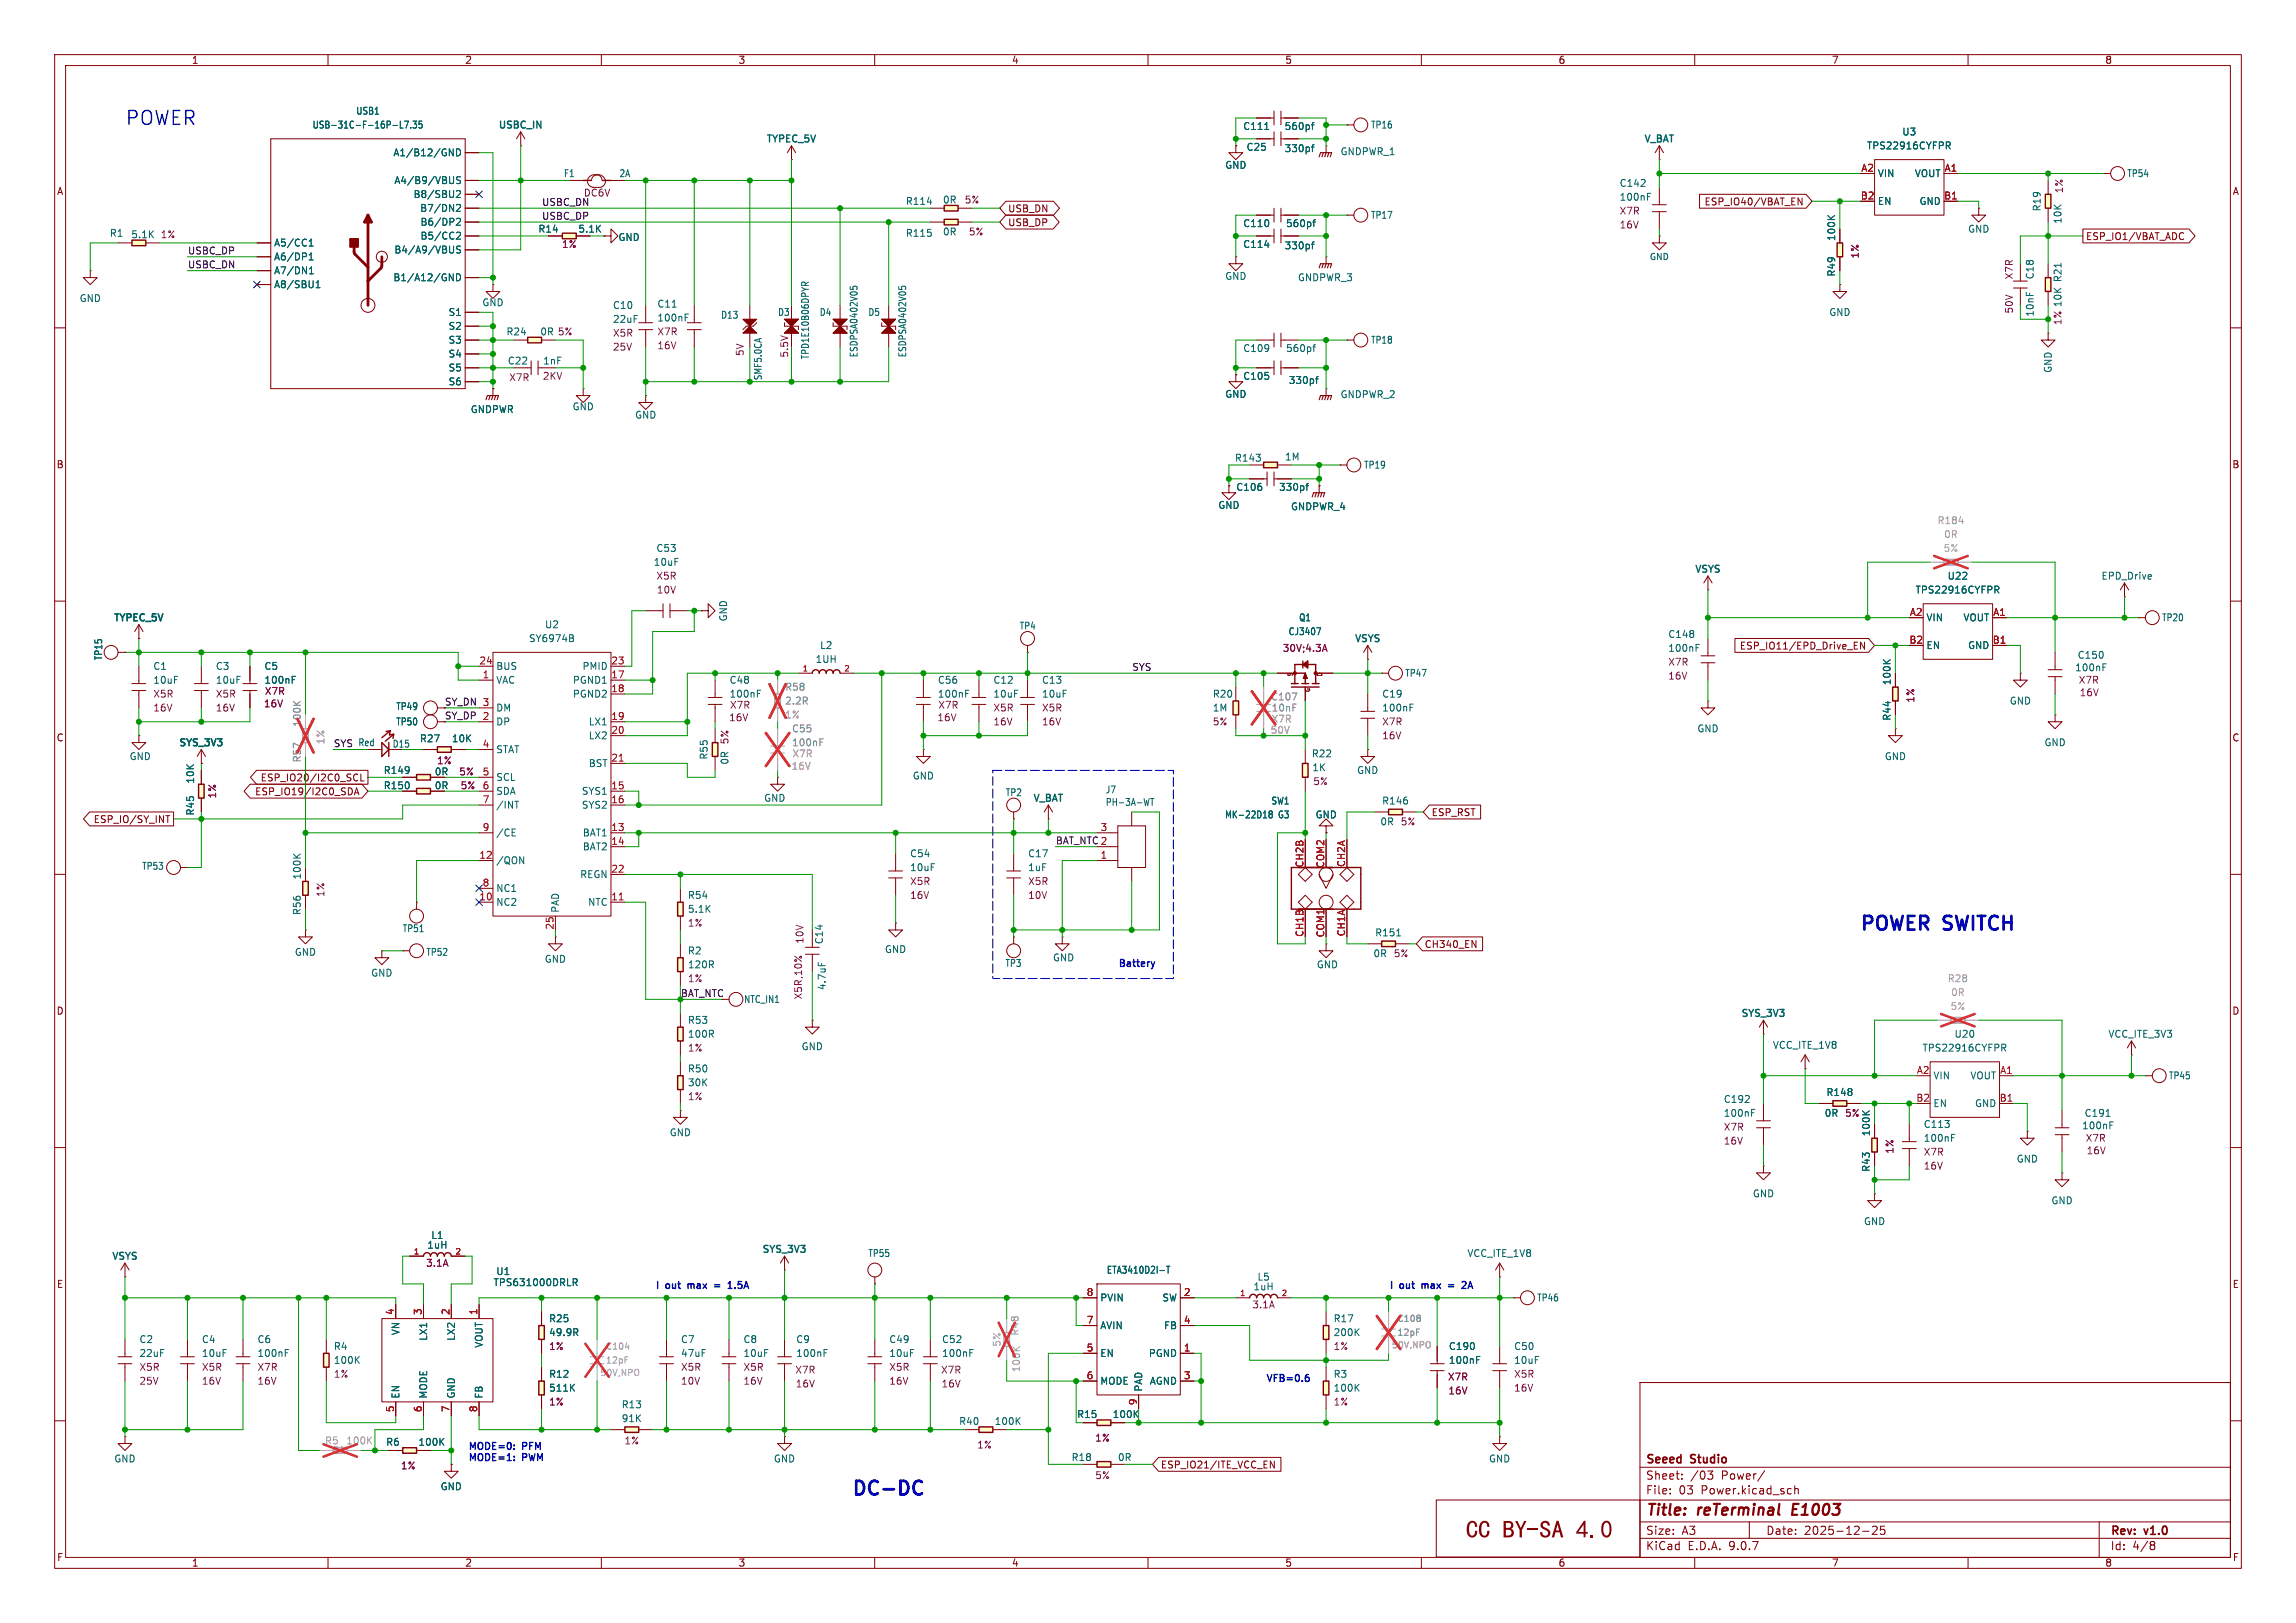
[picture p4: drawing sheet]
<svg xmlns="http://www.w3.org/2000/svg" width="420mm" height="297mm" viewBox="0 0 420 297" stroke-linecap="round" stroke-linejoin="round" font-family="sans-serif">
<defs><g id="words">
<text font-size="4.5" fill="#840000" x="268.1" y="282.3">CCBY-SA4.0</text>
<g font-size="3.5" fill="#0000c2">
<text x="22.9" y="23.2">POWER</text>
<text x="340.1" y="170.4">POWER</text>
<text x="355.7" y="170.4">SWITCH</text>
<text x="155.7" y="273.8">DC-DC</text>
</g>
<g font-size="2.8" fill="#840000">
<text x="301" y="277.9">Title:</text>
<text x="310.6" y="277.9">reTerminal</text>
<text x="328.7" y="277.9">E1003</text>
</g>
<g font-size="2.1" fill="#840000">
<text x="301" y="268.2">Seeed</text>
<text x="309.4" y="268.2">Studio</text>
<text x="301" y="273.7">File:</text>
<text x="301" y="271">Sheet:</text>
<text x="307.1" y="273.7">03</text>
<text x="309.2" y="271">/03</text>
<text x="311.2" y="273.7">Power.kicad_sch</text>
<text x="314.9" y="271">Power/</text>
<text x="301" y="281.1">Size:</text>
<text x="307.6" y="281.1">A3</text>
<text x="323" y="281.1">Date:</text>
<text x="330" y="281.1">2025-12-25</text>
<text x="386" y="281.3">Rev:</text>
<text x="392.4" y="281.3">v1.0</text>
<text x="301" y="283.9">KiCad</text>
<text x="308.7" y="283.9">E.D.A.</text>
<text x="316.3" y="283.9">9.0.7</text>
<text x="386" y="283.9">Id:</text>
<text x="390.1" y="283.9">4/8</text>
</g>
<g font-size="1.8" fill="#840000">
<text x="35" y="11.9">1</text>
<text x="85" y="11.9">2</text>
<text x="135" y="11.9">3</text>
<text x="185" y="11.9">4</text>
<text x="235" y="11.9">5</text>
<text x="285" y="11.9">6</text>
<text x="335" y="11.9">7</text>
<text x="385" y="11.9">8</text>
<text x="10.3" y="35.9">A</text>
<text x="408.3" y="35.9">A</text>
<text x="184.3" y="41.6">USB_DP</text>
<text x="184.3" y="39.1">USB_DN</text>
<text x="311.7" y="37.8">ESP_IO40/VBAT_EN</text>
<text x="105.7" y="42.8">5.1K</text>
<text x="381.5" y="44.1">ESP_IO1/VBAT_ADC</text>
<text x="10.3" y="85.9">B</text>
<text x="408.2" y="85.9">B</text>
<text x="318.1" y="119.1">ESP_IO11/EPD_Drive_EN</text>
<text x="81.3" y="129.2">SY_DN 3</text>
<text x="81.3" y="131.7">SY_DP 2</text>
<text x="10.3" y="135.9">C</text>
<text x="408.2" y="135.9">C</text>
<text x="47.6" y="143.2">ESP_IO20/I2C0_SCL</text>
<text x="46.6" y="145.7">ESP_IO19/I2C0_SDA</text>
<text x="261.8" y="149.6">ESP_RST</text>
<text x="17" y="150.8">ESP_IO/SY_INT</text>
<text x="260.5" y="173.7">CH340_EN</text>
<text x="10.3" y="185.9">D</text>
<text x="408.2" y="185.9">D</text>
<text x="10.3" y="235.9">E</text>
<text x="408.3" y="235.9">E</text>
<text x="212.2" y="268.9">ESP_IO21/ITE_VCC_EN</text>
<text x="10.3" y="285.9">F</text>
<text x="35" y="286.9">1</text>
<text x="85" y="286.9">2</text>
<text x="135" y="286.9">3</text>
<text x="185" y="286.9">4</text>
<text x="235" y="286.9">5</text>
<text x="285" y="286.9">6</text>
<text x="335" y="286.9">7</text>
<text x="385" y="286.9">8</text>
<text x="408.3" y="285.9">F</text>
</g>
<g font-size="1.8" fill="#006464">
<text x="57.1" y="23.7">USB-31C-F-16P-L7.35</text>
<text x="65.1" y="21.2">USB1</text>
<text x="91" y="23.9">USBC_IN</text>
<text x="227.3" y="24">C111</text>
<text x="234.9" y="24">560pf</text>
<text x="250.7" y="23.7">TP16</text>
<text x="71.9" y="28.8">A1/B12/GND</text>
<text x="140" y="26.4">TYPEC_5V</text>
<text x="227.9" y="27.8">C25</text>
<text x="234.9" y="28">330pf</text>
<text x="245.1" y="28.6">GNDPWR_1</text>
<text x="300.6" y="26.4">V_BAT</text>
<text x="341.4" y="27.5">TPS22916CYFPR</text>
<text x="347.9" y="25">U3</text>
<text x="72" y="33.9">A4/B9/VBUS</text>
<text x="103" y="32.6">F1</text>
<text x="113.2" y="32.6">2A</text>
<text x="224" y="31.1">GND</text>
<text x="296.2" y="34.4">C142</text>
<text x="343.4" y="32.6">VIN</text>
<text x="350.2" y="32.6">VOUT</text>
<text x="389" y="32.6">TP54</text>
<text x="75.5" y="36.4">B8/SBU2</text>
<text x="76.8" y="39">B7/DN2</text>
<text x="76.8" y="41.5">B6/DP2</text>
<text x="165.6" y="37.7">R114</text>
<text x="172.4" y="37.4">0R</text>
<text x="227.3" y="41.8">C110</text>
<text x="235.1" y="41.8">560pf</text>
<text x="250.7" y="40.2">TP17</text>
<text x="296.2" y="36.9">100nF</text>
<text x="343.4" y="37.7">EN</text>
<text x="351" y="37.7">GND</text>
<text x="373.5" y="38.8" transform="rotate(-90 373.5 38.8)">R19</text>
<text x="377.3" y="41.1" transform="rotate(-90 377.3 41.1)">10K</text>
<text x="20" y="43.5">R1</text>
<text x="23.9" y="43.8">5.1K</text>
<text x="50" y="45.3">A5/CC1</text>
<text x="50" y="47.9">A6/DP1</text>
<text x="72" y="46.6">B4/A9/VBUS</text>
<text x="76.8" y="44">B5/CC2</text>
<text x="98.4" y="42.8">R14</text>
<text x="113" y="44.3">GND</text>
<text x="165.6" y="43.5">R115</text>
<text x="172.4" y="43.3">0R</text>
<text x="227.3" y="45.6">C114</text>
<text x="234.9" y="45.8">330pf</text>
<text x="335.9" y="44.2" transform="rotate(-90 335.9 44.2)">100K</text>
<text x="359.9" y="42.8">GND</text>
<text x="50" y="50.4">A7/DN1</text>
<text x="50" y="52.9">A8/SBU1</text>
<text x="71.9" y="51.7">B1/A12/GND</text>
<text x="224" y="51.4">GND</text>
<text x="237.3" y="51.7">GNDPWR_3</text>
<text x="335.9" y="50.7" transform="rotate(-90 335.9 50.7)">R49</text>
<text x="372.2" y="51.2" transform="rotate(-90 372.2 51.2)">C18</text>
<text x="377.3" y="51.7" transform="rotate(-90 377.3 51.7)">R21</text>
<text x="14.5" y="55.5">GND</text>
<text x="82" y="58">S1</text>
<text x="88.1" y="56.2">GND</text>
<text x="112" y="56.7">C10</text>
<text x="112" y="59.3">22uF</text>
<text x="120.2" y="59">100nF</text>
<text x="120.2" y="56.5">C11</text>
<text x="131.8" y="58.5">D13</text>
<text x="142.2" y="58">D3</text>
<text x="149.8" y="58">D4</text>
<text x="158.7" y="58">D5</text>
<text x="334.5" y="58">GND</text>
<text x="372.2" y="58.1" transform="rotate(-90 372.2 58.1)">10nF</text>
<text x="82" y="60.6">S2</text>
<text x="82" y="63.1">S3</text>
<text x="82" y="65.6">S4</text>
<text x="92.5" y="61.6">R24</text>
<text x="148.2" y="65.9" transform="rotate(-90 148.2 65.9)">TPD1E10B06DPYR</text>
<text x="157.1" y="65.5" transform="rotate(-90 157.1 65.5)">ESDPSA0402V05</text>
<text x="166" y="65.5" transform="rotate(-90 166 65.5)">ESDPSA0402V05</text>
<text x="227.3" y="64.6">C109</text>
<text x="235.1" y="64.6">560pf</text>
<text x="250.7" y="63.1">TP18</text>
<text x="82" y="68.2">S5</text>
<text x="82" y="70.7">S6</text>
<text x="92.8" y="66.9">C22</text>
<text x="99.3" y="66.9">1nF</text>
<text x="139.5" y="69.7" transform="rotate(-90 139.5 69.7)">SMF5.0CA</text>
<text x="227.3" y="69.7">C105</text>
<text x="235.7" y="70.5">330pf</text>
<text x="375.5" y="68.3" transform="rotate(-90 375.5 68.3)">GND</text>
<text x="86" y="75.8">GNDPWR</text>
<text x="104.6" y="75.3">GND</text>
<text x="116.1" y="76.8">GND</text>
<text x="224" y="73">GND</text>
<text x="245.1" y="73.1">GNDPWR_2</text>
<text x="225.8" y="84.7">R143</text>
<text x="235" y="84.5">1M</text>
<text x="249.4" y="86">TP19</text>
<text x="222.8" y="93.3">GND</text>
<text x="226" y="90">C106</text>
<text x="233.9" y="90">330pf</text>
<text x="236.1" y="93.6">GNDPWR_4</text>
<text x="120" y="101.2">C53</text>
<text x="119.5" y="103.7">10uF</text>
<text x="309.9" y="105.2">VSYS</text>
<text x="356.2" y="106.3">U22</text>
<text x="384.3" y="106.3">EPD_Drive</text>
<text x="133.2" y="113.8" transform="rotate(-90 133.2 113.8)">GND</text>
<text x="237.5" y="113.9">Q1</text>
<text x="350.3" y="108.8">TPS22916CYFPR</text>
<text x="352.3" y="113.9">VIN</text>
<text x="359.1" y="113.9">VOUT</text>
<text x="395.4" y="113.9">TP20</text>
<text x="20.6" y="114">TYPEC_5V</text>
<text x="96.7" y="117.7">SY6974B</text>
<text x="99.6" y="115.2">U2</text>
<text x="149.9" y="119">L2</text>
<text x="186.4" y="115.4">TP4</text>
<text x="235.6" y="116.4">CJ3407</text>
<text x="247.6" y="117.9">VSYS</text>
<text x="305.1" y="116.9">C148</text>
<text x="305.1" y="119.5">100nF</text>
<text x="352.3" y="119">EN</text>
<text x="359.9" y="119">GND</text>
<text x="18.9" y="120.9" transform="rotate(-90 18.9 120.9)">TP15</text>
<text x="27.9" y="122.8">C1</text>
<text x="27.9" y="125.3">10uF</text>
<text x="39.4" y="122.8">C3</text>
<text x="39.4" y="125.3">10uF</text>
<text x="48.3" y="122.8">C5</text>
<text x="48.3" y="125.3">100nF</text>
<text x="90.7" y="122.8">BUS</text>
<text x="90.7" y="125.3">VAC</text>
<text x="104.7" y="125.3">PGND1</text>
<text x="106.5" y="122.8">PMID</text>
<text x="133.4" y="125.3">C48</text>
<text x="149.1" y="121.5">1UH</text>
<text x="171.5" y="125.3">C56</text>
<text x="181.6" y="125.3">C12</text>
<text x="190.5" y="125.3">C13</text>
<text x="256.9" y="124.1">TP47</text>
<text x="346" y="125.5" transform="rotate(-90 346 125.5)">100K</text>
<text x="379.5" y="123">100nF</text>
<text x="380" y="120.8">C150</text>
<text x="72.4" y="130.1">TP49</text>
<text x="90.7" y="130.4">DM</text>
<text x="104.7" y="127.9">PGND2</text>
<text x="133.4" y="127.9">100nF</text>
<text x="171.5" y="127.9">100nF</text>
<text x="181.6" y="127.9">10uF</text>
<text x="190.5" y="127.9">10uF</text>
<text x="221.8" y="130.4">1M</text>
<text x="221.8" y="127.9">R20</text>
<text x="252.7" y="130.4">100nF</text>
<text x="252.7" y="127.9">C19</text>
<text x="346" y="132" transform="rotate(-90 346 132)">R44</text>
<text x="367.5" y="129.1">GND</text>
<text x="32.6" y="136.9">SYS_3V3</text>
<text x="71.7" y="137">D15</text>
<text x="72.4" y="132.9">TP50</text>
<text x="76.7" y="136">R27</text>
<text x="82.6" y="136">10K</text>
<text x="90.7" y="132.9">DP</text>
<text x="107.6" y="132.9">LX1</text>
<text x="107.6" y="135.5">LX2</text>
<text x="310.4" y="134.2">GND</text>
<text x="373.9" y="136.8">GND</text>
<text x="23.6" y="139.3">GND</text>
<text x="35.7" y="143.5" transform="rotate(-90 35.7 143.5)">10K</text>
<text x="70.1" y="141.8">R149</text>
<text x="79.4" y="142.1">0R</text>
<text x="90.7" y="138">STAT</text>
<text x="90.7" y="143.1">SCL</text>
<text x="107.6" y="140.6">BST</text>
<text x="129.6" y="139.1" transform="rotate(-90 129.6 139.1)">R55</text>
<text x="133.5" y="140" transform="rotate(-90 133.5 140)">0R</text>
<text x="166.9" y="142.8">GND</text>
<text x="239.9" y="138.8">R22</text>
<text x="240" y="141.3">1K</text>
<text x="248.1" y="141.8">GND</text>
<text x="344.7" y="139.3">GND</text>
<text x="35.7" y="149.3" transform="rotate(-90 35.7 149.3)">R45</text>
<text x="70.1" y="144.6">R150</text>
<text x="79.4" y="144.6">0R</text>
<text x="90.7" y="145.6">SDA</text>
<text x="90.7" y="148.2">/INT</text>
<text x="106.3" y="145.6">SYS1</text>
<text x="106.3" y="148.2">SYS2</text>
<text x="139.7" y="146.9">GND</text>
<text x="183.9" y="145.9">TP2</text>
<text x="188.8" y="147.1">V_BAT</text>
<text x="202.2" y="145.4">J7</text>
<text x="202.2" y="147.7">PH-3A-WT</text>
<text x="224" y="150">MK-22D18</text>
<text x="232.5" y="147.4">SW1</text>
<text x="233.9" y="150">G3</text>
<text x="240.5" y="150">GND</text>
<text x="252.7" y="147.4">R146</text>
<text x="90.7" y="153.3">/CE</text>
<text x="106.5" y="153.3">BAT1</text>
<text x="106.5" y="155.8">BAT2</text>
<text x="252.4" y="151.2">0R</text>
<text x="25.9" y="159.4">TP53</text>
<text x="55.2" y="161" transform="rotate(-90 55.2 161)">100K</text>
<text x="90.7" y="158.3">/QON</text>
<text x="106" y="160.9">REGN</text>
<text x="166.4" y="157.1">C54</text>
<text x="166.4" y="159.6">10uF</text>
<text x="188" y="159.6">1uF</text>
<text x="188" y="157.1">C17</text>
<text x="55.2" y="167.6" transform="rotate(-90 55.2 167.6)">R56</text>
<text x="90.7" y="163.4">NC1</text>
<text x="90.7" y="166">NC2</text>
<text x="102.5" y="167.1" transform="rotate(-90 102.5 167.1)">PAD</text>
<text x="107.5" y="166">NTC</text>
<text x="125.7" y="164.7">R54</text>
<text x="125.7" y="167.2">5.1K</text>
<text x="73.6" y="170.8">TP51</text>
<text x="150.7" y="172.9" transform="rotate(-90 150.7 172.9)">C14</text>
<text x="251.4" y="171.6">R151</text>
<text x="53.8" y="175.1">GND</text>
<text x="67.8" y="178.9">GND</text>
<text x="77.9" y="175.1">TP52</text>
<text x="99.5" y="176.4">GND</text>
<text x="125.7" y="174.9">R2</text>
<text x="125.7" y="177.4">120R</text>
<text x="161.8" y="174.6">GND</text>
<text x="183.8" y="177.1">TP3</text>
<text x="192.5" y="176.1">GND</text>
<text x="240.8" y="177.4">GND</text>
<text x="251.1" y="175.4">0R</text>
<text x="136" y="183.7">NTC_IN1</text>
<text x="151.2" y="181.3" transform="rotate(-90 151.2 181.3)">4.7uF</text>
<text x="125.7" y="190.1">100R</text>
<text x="125.7" y="187.6">R53</text>
<text x="318.3" y="186.4">SYS_3V3</text>
<text x="357.4" y="190.1">U20</text>
<text x="385.6" y="190.1">VCC_ITE_3V3</text>
<text x="125.7" y="196.4">R50</text>
<text x="146.5" y="192.4">GND</text>
<text x="324.2" y="192.1">VCC_ITE_1V8</text>
<text x="351.6" y="192.6">TPS22916CYFPR</text>
<text x="353.6" y="197.7">VIN</text>
<text x="360.3" y="197.7">VOUT</text>
<text x="396.6" y="197.7">TP45</text>
<text x="125.7" y="199">30K</text>
<text x="315.2" y="202">C192</text>
<text x="334" y="200.8">R148</text>
<text x="353.6" y="202.8">EN</text>
<text x="361.2" y="202.8">GND</text>
<text x="122.4" y="208.1">GND</text>
<text x="315.2" y="204.6">100nF</text>
<text x="333.7" y="204.6">0R</text>
<text x="342.2" y="208" transform="rotate(-90 342.2 208)">100K</text>
<text x="351.8" y="206.6">C113</text>
<text x="351.8" y="209.1">100nF</text>
<text x="380.8" y="206.9">100nF</text>
<text x="381.2" y="204.6">C191</text>
<text x="342.2" y="214.5" transform="rotate(-90 342.2 214.5)">R43</text>
<text x="368.8" y="213">GND</text>
<text x="320.5" y="219.3">GND</text>
<text x="375.2" y="220.6">GND</text>
<text x="78.8" y="226.9">L1</text>
<text x="340.9" y="224.4">GND</text>
<text x="20.3" y="230.9">VSYS</text>
<text x="78.1" y="228.7">1uH</text>
<text x="90.7" y="233.5">U1</text>
<text x="139.3" y="229.6">SYS_3V3</text>
<text x="158.7" y="230.2">TP55</text>
<text x="202.4" y="233.3">ETA3410D2I-T</text>
<text x="268.3" y="230.2">VCC_ITE_1V8</text>
<text x="90.2" y="235.6">TPS631000DRLR</text>
<text x="201.2" y="238.4">PVIN</text>
<text x="212.5" y="238.4">SW</text>
<text x="229.2" y="236.3">1uH</text>
<text x="229.9" y="234.5">L5</text>
<text x="281.1" y="238.4">TP46</text>
<text x="25.4" y="246">C2</text>
<text x="36.8" y="246">C4</text>
<text x="47" y="246">C6</text>
<text x="73.3" y="244.4" transform="rotate(-90 73.3 244.4)">VN</text>
<text x="78.3" y="245.5" transform="rotate(-90 78.3 245.5)">LX1</text>
<text x="83.4" y="245.5" transform="rotate(-90 83.4 245.5)">LX2</text>
<text x="100.3" y="244.7">49.9R</text>
<text x="100.3" y="242.2">R25</text>
<text x="124.5" y="246">C7</text>
<text x="135.9" y="246">C8</text>
<text x="145.6" y="246">C9</text>
<text x="162.6" y="246">C49</text>
<text x="172.2" y="246">C52</text>
<text x="201.2" y="243.4">AVIN</text>
<text x="212.8" y="243.4">FB</text>
<text x="243.8" y="244.7">200K</text>
<text x="243.8" y="242.2">R17</text>
<text x="25.4" y="248.5">22uF</text>
<text x="36.8" y="248.5">10uF</text>
<text x="47" y="248.5">100nF</text>
<text x="61" y="247.2">R4</text>
<text x="61" y="249.8">100K</text>
<text x="88.5" y="246.7" transform="rotate(-90 88.5 246.7)">VOUT</text>
<text x="124.5" y="248.5">47uF</text>
<text x="135.9" y="248.5">10uF</text>
<text x="145.6" y="248.5">100nF</text>
<text x="162.6" y="248.5">10uF</text>
<text x="172.2" y="248.5">100nF</text>
<text x="201.2" y="248.5">EN</text>
<text x="210" y="248.5">PGND</text>
<text x="264.9" y="247.2">C190</text>
<text x="264.9" y="249.8">100nF</text>
<text x="276.9" y="247.2">C50</text>
<text x="276.9" y="249.8">10uF</text>
<text x="73.3" y="256" transform="rotate(-90 73.3 256)">EN</text>
<text x="78.3" y="256" transform="rotate(-90 78.3 256)">MODE</text>
<text x="83.4" y="256" transform="rotate(-90 83.4 256)">GND</text>
<text x="88.5" y="256" transform="rotate(-90 88.5 256)">FB</text>
<text x="100.3" y="254.9">511K</text>
<text x="100.3" y="252.3">R12</text>
<text x="113.6" y="257.9">R13</text>
<text x="201.2" y="253.6">MODE</text>
<text x="209.1" y="254.8" transform="rotate(-90 209.1 254.8)">PAD</text>
<text x="210.2" y="253.6">AGND</text>
<text x="243.8" y="252.3">R3</text>
<text x="243.8" y="254.9">100K</text>
<text x="113.6" y="260.5">91K</text>
<text x="175.3" y="261">R40</text>
<text x="181.9" y="261">100K</text>
<text x="196.9" y="259.7">R15</text>
<text x="203.4" y="259.7">100K</text>
<text x="20.8" y="267.8">GND</text>
<text x="70.5" y="264.8">R6</text>
<text x="76.4" y="264.8">100K</text>
<text x="141.5" y="267.8">GND</text>
<text x="195.9" y="267.6">R18</text>
<text x="204.4" y="267.6">0R</text>
<text x="272.3" y="267.8">GND</text>
<text x="80.5" y="272.9">GND</text>
</g>
<g font-size="1.8" fill="#a90000">
<text x="340.4" y="31.5">A2</text>
<text x="355.6" y="31.5">A1</text>
<text x="340.3" y="36.6">B2</text>
<text x="355.5" y="36.6">B1</text>
<text x="349.3" y="112.8">A2</text>
<text x="364.5" y="112.8">A1</text>
<text x="349.2" y="117.9">B2</text>
<text x="364.4" y="117.9">B1</text>
<text x="87.6" y="121.7">24</text>
<text x="88.2" y="124.2">1</text>
<text x="111.7" y="121.7">23</text>
<text x="111.7" y="124.2">17</text>
<text x="111.7" y="126.7">18</text>
<text x="111.7" y="131.8">19</text>
<text x="88.2" y="136.9">4</text>
<text x="111.7" y="134.4">20</text>
<text x="88.2" y="142">5</text>
<text x="111.7" y="139.4">21</text>
<text x="88.2" y="144.5">6</text>
<text x="88.2" y="147.1">7</text>
<text x="111.7" y="144.5">15</text>
<text x="111.7" y="147.1">16</text>
<text x="88.2" y="152.1">9</text>
<text x="111.7" y="152.1">13</text>
<text x="111.7" y="154.7">14</text>
<text x="201.2" y="152.1">3</text>
<text x="87.6" y="157.2">12</text>
<text x="111.7" y="159.8">22</text>
<text x="201.2" y="157.2">1</text>
<text x="238.5" y="158.9" transform="rotate(-90 238.5 158.9)">CH2B</text>
<text x="242.3" y="158.9" transform="rotate(-90 242.3 158.9)">COM2</text>
<text x="246.1" y="158.8" transform="rotate(-90 246.1 158.8)">CH2A</text>
<text x="87.6" y="164.8">10</text>
<text x="88.2" y="162.3">8</text>
<text x="111.7" y="164.8">11</text>
<text x="101.3" y="170.2" transform="rotate(-90 101.3 170.2)">25</text>
<text x="238.5" y="171.6" transform="rotate(-90 238.5 171.6)">CH1B</text>
<text x="242.3" y="171.6" transform="rotate(-90 242.3 171.6)">COM1</text>
<text x="246.1" y="171.5" transform="rotate(-90 246.1 171.5)">CH1A</text>
<text x="350.5" y="196.6">A2</text>
<text x="365.8" y="196.6">A1</text>
<text x="350.4" y="201.7">B2</text>
<text x="365.7" y="201.7">B1</text>
<text x="198.7" y="237.2">8</text>
<text x="216.5" y="237.2">2</text>
<text x="72.1" y="240.7" transform="rotate(-90 72.1 240.7)">4</text>
<text x="77.2" y="240.7" transform="rotate(-90 77.2 240.7)">3</text>
<text x="82.3" y="240.7" transform="rotate(-90 82.3 240.7)">2</text>
<text x="87.4" y="240.7" transform="rotate(-90 87.4 240.7)">1</text>
<text x="198.7" y="242.3">7</text>
<text x="216.5" y="242.3">4</text>
<text x="198.7" y="247.4">5</text>
<text x="216.5" y="247.4">1</text>
<text x="198.7" y="252.5">6</text>
<text x="208" y="257.2" transform="rotate(-90 208 257.2)">9</text>
<text x="216.5" y="252.5">3</text>
<text x="72.1" y="258.5" transform="rotate(-90 72.1 258.5)">5</text>
<text x="77.2" y="258.5" transform="rotate(-90 77.2 258.5)">6</text>
<text x="82.3" y="258.5" transform="rotate(-90 82.3 258.5)">7</text>
<text x="87.4" y="258.5" transform="rotate(-90 87.4 258.5)">8</text>
</g>
<g font-size="1.8" fill="#840084">
<text x="377.5" y="35.5" transform="rotate(-90 377.5 35.5)">1%</text>
<text x="106.7" y="36.2">DC6V</text>
<text x="176.4" y="37.4">5%</text>
<text x="296.2" y="39.5">X7R</text>
<text x="29.3" y="43.8">1%</text>
<text x="102.7" y="45.6">1%</text>
<text x="177.1" y="43.3">5%</text>
<text x="296.2" y="42">16V</text>
<text x="340.2" y="47.4" transform="rotate(-90 340.2 47.4)">1%</text>
<text x="368.4" y="51.2" transform="rotate(-90 368.4 51.2)">X7R</text>
<text x="368.4" y="57.5" transform="rotate(-90 368.4 57.5)">50V</text>
<text x="377.3" y="59.6" transform="rotate(-90 377.3 59.6)">1% 10K</text>
<text x="98.7" y="61.6">0R 5%</text>
<text x="112" y="61.8">X5R</text>
<text x="112" y="64.4">25V</text>
<text x="120.2" y="61.6">X7R</text>
<text x="120.2" y="64.1">16V</text>
<text x="136.2" y="65.2" transform="rotate(-90 136.2 65.2)">5V</text>
<text x="144.4" y="65.5" transform="rotate(-90 144.4 65.5)">5.5V</text>
<text x="93" y="70">X7R</text>
<text x="99.2" y="69.7">2KV</text>
<text x="120" y="106.3">X5R</text>
<text x="120.1" y="108.8">10V</text>
<text x="234.5" y="119.5">30V;4.3A</text>
<text x="305.1" y="122">X7R</text>
<text x="305.1" y="124.6">16V</text>
<text x="380.1" y="125.3">X7R</text>
<text x="27.9" y="127.9">X5R</text>
<text x="27.9" y="130.4">16V</text>
<text x="39.4" y="127.9">X5R</text>
<text x="39.4" y="130.4">16V</text>
<text x="48.2" y="129.6">16V</text>
<text x="48.3" y="127.4">X7R</text>
<text x="133.4" y="129.9">X7R</text>
<text x="171.5" y="129.9">X7R</text>
<text x="181.6" y="130.4">X5R</text>
<text x="190.5" y="130.4">X5R</text>
<text x="350.4" y="128.7" transform="rotate(-90 350.4 128.7)">1%</text>
<text x="380.3" y="127.6">16V</text>
<text x="133.3" y="132.2">16V</text>
<text x="133.5" y="136.3" transform="rotate(-90 133.5 136.3)">5%</text>
<text x="171.4" y="132.2">16V</text>
<text x="181.6" y="132.9">16V</text>
<text x="190.5" y="132.9">16V</text>
<text x="221.8" y="132.9">5%</text>
<text x="252.7" y="132.9">X7R</text>
<text x="252.7" y="135.5">16V</text>
<text x="79.8" y="140.1">1%</text>
<text x="83.9" y="142.1">5%</text>
<text x="240.1" y="143.9">5%</text>
<text x="39.7" y="146.2" transform="rotate(-90 39.7 146.2)">1%</text>
<text x="84.2" y="144.6">5%</text>
<text x="256.1" y="151.2">5%</text>
<text x="59.5" y="164.2" transform="rotate(-90 59.5 164.2)">1%</text>
<text x="166.4" y="162.2">X5R</text>
<text x="166.4" y="164.7">16V</text>
<text x="188" y="162.2">X5R</text>
<text x="188" y="164.7">10V</text>
<text x="125.7" y="169.8">1%</text>
<text x="147.2" y="172.8" transform="rotate(-90 147.2 172.8)">10V</text>
<text x="125.7" y="179.9">1%</text>
<text x="254.9" y="175.4">5%</text>
<text x="146.9" y="183" transform="rotate(-90 146.9 183)">X5R,10%</text>
<text x="125.7" y="192.6">1%</text>
<text x="125.7" y="201.5">1%</text>
<text x="315.2" y="207.1">X7R</text>
<text x="315.2" y="209.7">16V</text>
<text x="337.4" y="204.6">5%</text>
<text x="381.4" y="209.1">X7R</text>
<text x="346.6" y="211.2" transform="rotate(-90 346.6 211.2)">1%</text>
<text x="351.8" y="211.7">X7R</text>
<text x="351.8" y="214.2">16V</text>
<text x="381.6" y="211.4">16V</text>
<text x="77.9" y="232">3.1A</text>
<text x="229" y="239.6">3.1A</text>
<text x="25.4" y="251.1">X5R</text>
<text x="36.8" y="251.1">X5R</text>
<text x="47" y="251.1">X7R</text>
<text x="100.3" y="247.2">1%</text>
<text x="124.5" y="251.1">X5R</text>
<text x="135.9" y="251.1">X5R</text>
<text x="145.4" y="251.6">X7R</text>
<text x="162.6" y="251.1">X5R</text>
<text x="172" y="251.6">X7R</text>
<text x="243.8" y="247.2">1%</text>
<text x="25.4" y="253.6">25V</text>
<text x="36.8" y="253.6">16V</text>
<text x="47" y="253.6">16V</text>
<text x="61" y="252.3">1%</text>
<text x="100.3" y="257.4">1%</text>
<text x="124.5" y="253.6">10V</text>
<text x="135.9" y="253.6">16V</text>
<text x="145.5" y="254.1">16V</text>
<text x="162.6" y="253.6">16V</text>
<text x="172.1" y="254.1">16V</text>
<text x="243.8" y="257.4">1%</text>
<text x="264.8" y="252.8">X7R</text>
<text x="264.8" y="255.4">16V</text>
<text x="276.9" y="252.3">X5R</text>
<text x="276.9" y="254.9">16V</text>
<text x="73.2" y="269.1">1%</text>
<text x="114.1" y="264.5">1%</text>
<text x="178.7" y="265.3">1%</text>
<text x="200.2" y="264">1%</text>
<text x="200.2" y="270.9">5%</text>
</g>
<g font-size="1.8" fill="#0f0f0f">
<text x="99.1" y="40.3">USBC_DP</text>
<text x="99.1" y="37.8">USBC_DN</text>
<text x="34.3" y="46.6">USBC_DP</text>
<text x="34.3" y="49.2">USBC_DN</text>
<text x="207" y="122.8">SYS</text>
<text x="61" y="136.8">SYS Red</text>
<text x="193" y="154.6">BAT_NTC2</text>
</g>
<g font-size="1.8" fill="#989898">
<text x="354.3" y="96.1">R184</text>
<text x="355.5" y="98.7">0R</text>
<text x="143.5" y="126.6">R58</text>
<text x="143.5" y="129.1">2.2R</text>
<text x="232.4" y="128.4">C107</text>
<text x="232.5" y="130.4">10nF</text>
<text x="55.2" y="133.1" transform="rotate(-90 55.2 133.1)">100K</text>
<text x="144.8" y="136.8">100nF</text>
<text x="144.8" y="134.2">C55</text>
<text x="55.2" y="139.6" transform="rotate(-90 55.2 139.6)">R57</text>
<text x="356.2" y="179.9">R28</text>
<text x="356.8" y="182.5">0R</text>
<text x="186.5" y="244.5" transform="rotate(-90 186.5 244.5)">R48</text>
<text x="186.8" y="251.2" transform="rotate(-90 186.8 251.2)">100K</text>
<text x="63.2" y="264.5">100K</text>
</g>
<g font-size="1.8" fill="#a1a1a1">
<text x="355.4" y="101.2">5%</text>
<text x="143.5" y="131.7">1%</text>
<text x="59.5" y="136.3" transform="rotate(-90 59.5 136.3)">1%</text>
<text x="232.3" y="134.5">50V</text>
<text x="232.5" y="132.4">X7R</text>
<text x="144.7" y="141.1">16V</text>
<text x="144.9" y="138.8">X7R</text>
<text x="356.7" y="185">5%</text>
<text x="183.2" y="246.5" transform="rotate(-90 183.2 246.5)">5%</text>
<text x="59.4" y="264.5">R5</text>
<text x="60.8" y="266.3">5%</text>
</g>
<g font-size="1.8" fill="#0000c2">
<text x="204.4" y="177.3">Battery</text>
<text x="119.7" y="236.2">I</text>
<text x="121.8" y="236.2">out</text>
<text x="126.3" y="236.2">max</text>
<text x="134.7" y="236.2">1.5A</text>
<text x="254" y="236.2">I</text>
<text x="256.1" y="236.2">out</text>
<text x="260.6" y="236.2">max</text>
<text x="269" y="236.2">2A</text>
<text x="231.4" y="253.2">VFB=0.6</text>
<text x="85.6" y="265.7">MODE=0:</text>
<text x="85.6" y="267.7">MODE=1:</text>
<text x="95.7" y="265.7">PFM</text>
<text x="95.7" y="267.7">PWM</text>
</g>
<text font-size="1.8" fill="#009600" x="124.5" y="182.5">BAT_NTC</text>
<text font-size="1.6" fill="#006464" x="301.7" y="47.8">GND</text>
<g font-size="1.6" fill="#989898">
<text x="255.5" y="242.1">C108</text>
<text x="110.7" y="247.2">C104</text>
</g>
<g font-size="1.6" fill="#a1a1a1">
<text x="255.5" y="244.6">12pF</text>
<text x="110.7" y="249.7">12pF</text>
<text x="254.5" y="246.9">50V,NPO</text>
<text x="109.7" y="252">50V,NPO</text>
</g>
<g font-size="1.4" fill="#a90000">
<text x="146.7" y="122.9">1</text>
<text x="154.3" y="122.9">2</text>
<text x="75.6" y="229.6">1</text>
<text x="83.2" y="229.6">2</text>
<text x="226.7" y="237.2">1</text>
<text x="234.3" y="237.2">2</text>
</g>
<g font-size="1.1" fill="#840000">
<text x="236.7" y="123.9" transform="rotate(-90 236.7 123.9)">S</text>
<text x="242.1" y="123.9" transform="rotate(-90 242.1 123.9)">D</text>
<text x="239.8" y="126.8" transform="rotate(-90 239.8 126.8)">G</text>
</g>
</g></defs>
<g fill="none" stroke="#840000" stroke-width=".18">
<path d="M10 10h400v277h-400zM12 12h396v273h-396zM60 10v2M110 10v2M160 10v2M210 10v2M260 10v2M310 10v2M360 10v2M246.4 39.4h.1M246.4 39.4h1.2M125.7 59.1h2.6"/>
<path d="M127 55.9v3.2M10 60h2M125.7 60.3h2.6M127 60.3v3.2M408 60h2M10 110h2M312.4 108h.1M312.4 105.4l-.7 1.3M312.4 105.4l.8 1.3M312.4 105.4v2.6M408 110h2M186.7 127.6h2.5"/>
<path d="M186.7 128.9h2.5M188 124.5v3.1M188 128.9v3.2M10 160h2M184.1 159.4h2.6M185.4 149.9h.1M185.4 148.6v1.3M185.4 156.2v3.2M191.8 149.9h.1M191.8 147.3l-.8 1.3M191.8 147.3l.7 1.3M191.8 147.3v2.6"/>
<path d="M200.7 152.4h3.8M200.7 157.5h3.8M200.7 154.9h3.8M204.5 151.1h5v7.7h-5zM207 148.6v2.5M207 158.8v2.5M408 160h2M184.1 160.7h2.6M185.4 171.5h.1M185.4 160.7v3.1M185.4 171.5v1.2M194.3 171.5v1.2h1.3l-1.3 1.3-1.3-1.3h1.3"/>
<path d="M194.3 171.5h.1M10 210h2M408 210h2M22.9 233.7h.1M22.9 231.1l-.8 1.3M22.9 231.1l.7 1.3M22.9 231.1v2.6M274.3 233.7h.1M274.3 231.1l-.7 1.3M274.3 231.1l.8 1.3M274.3 231.1v2.6M276.9 237.5h.1"/>
<path d="M276.9 237.5h1.2M33 248.3h2.6M33 249.6h2.6M34.3 245.1v3.2M34.3 249.6v3.1M300 253h108v32h-108zM10 260h2M300 278.5h108M300 274.5h108M300 268.5h108M305.5 273.2v.2M305.5 272.5v.1"/>
<path d="M307.7 270.5v.2M307.7 269.8v.1M312.4 269.2h.9l-.5 .6 .4 .1 .1 .5-.3 .3h-.4M320 278.5v3M322.8 269.1l-1.3 1.9M327.5 272.4l.2 .1M327.7 273.3l-.2 .1M328.3 271.9v1.5M328.3 272.5l.2-.1 .4 .1v.9M342.5 279.4l.6-.1 .2 .1 .1 .3-1 1.1h1M344.7 279.3h-.7l-.1 .7 .3-.1h.5l.1 .2-.1 .5-.2 .2-.6-.2M384 278.5v6.5"/>
<path d="M408 260h2M60 285v2M110 285v2M160 285v2M210 285v2M260 285v2M300 281.5h108M310 285v2M340.7 280.2h1.2M360 285v2M393.6 282.1l.4 .1 .2 .2-.3 .3M393.6 282.7h.3"/>
<path d="M393.9 282.7l.2 .2 .1 .4-.2 .2-.4 .1"/>
<circle cx="248.9" cy="39.4" r="1.27"/>
<circle cx="185.4" cy="147.3" r="1.27"/>
<circle cx="185.4" cy="174" r="1.27"/>
<circle cx="279.4" cy="237.5" r="1.27"/>
</g>
<path d="M328.1 275.2l-.3 2h1" fill="none" stroke="#840000" stroke-width=".4"/>
<path d="M123 56.2h.7M125.3 58.1h.5M125.3 57.5h.6M210.2 146.1l-.3 1.3M210.5 146.1h.6M210.8 146.1v1.3" fill="none" stroke="#006464" stroke-width=".18"/>
<path d="M355.6 102.4h2.5v1h-2.5z" fill="#f0f0f0"/>
<path d="M355.6 102.4h2.5v1h-2.5z" fill="none" stroke="#a1a1a1" stroke-width=".25"/>
<path d="M353.1 102.9h2.5M358.1 102.9h2.6" fill="none" stroke="#a1a1a1" stroke-width=".18"/>
<path d="M358.4 95.4h.7" fill="none" stroke="#989898" stroke-width=".18"/>
<path d="M353.8 101.7l6.1 2.3M359.9 101.7l-6.1 2.3" fill="none" stroke="#e12e31" stroke-width=".46"/>
<path d="M351.8 110.5h12.7v10.2h-12.7zM364.5 113h2.5M364.5 118.1h2.5M388.6 109.2h.1M388.6 106.7l-.7 1.3M388.6 106.7l.8 1.3M388.6 106.7v2.5" fill="none" stroke="#840000" stroke-width=".18"/>
<path d="M364.9 107.3h.5l.2 .2-.1 .4h-.6M365.2 107.9l.4 .6" fill="none" stroke="#006464" stroke-width=".18"/>
<path d="M59.2 247.6h1v2.6h-1z" fill="#ffffc2"/>
<path d="M59.2 247.6h1v2.6h-1z" fill="none" stroke="#840000" stroke-width=".25"/>
<g fill="none" stroke="#840000" stroke-width=".18">
<path d="M391.2 113h.1M391.2 113h1.2M21.6 248.3h2.5M21.6 249.6h2.5M22.9 245.1v3.2M22.9 249.6v3.1M43.2 248.3h2.5M43.2 249.6h2.5M44.4 245.1v3.2M44.4 249.6v3.1M59.7 245.1v2.5M59.7 250.2v2.5"/>
<path d="M261.6 249.6h2.6M261.6 250.8h2.6M262.9 246.4v3.2M262.9 250.8v3.2M273 249.6h2.6M273 250.8h2.6M274.3 246.4v3.2M274.3 250.8v3.2M22.9 262.9v1.3h1.2l-1.2 1.2-1.3-1.2h1.3M22.9 262.9h.1"/>
<circle cx="393.7" cy="113" r="1.27"/>
</g>
<path d="M52.2 247.6h.4M52.2 247h.6M65.2 248.8l.5 .7M65.7 248.2l-.7 .8M270.1 248.8h.4M270.1 248.2h.6" fill="none" stroke="#006464" stroke-width=".18"/>
<path d="M58.4 265.4h2.6M63.5 265.4h2.5" fill="none" stroke="#a1a1a1" stroke-width=".18"/>
<path d="M67.4 263.5l.6 .7M68 263l-.7 .7" fill="none" stroke="#989898" stroke-width=".18"/>
<path d="M59.2 264.3l6.1 2.3M65.3 264.3l-6.1 2.3" fill="none" stroke="#e12e31" stroke-width=".46"/>
<path d="M254 148.1h2.5v1h-2.5z" fill="#ffffc2"/>
<path d="M254 148.1h2.5v1h-2.5z" fill="none" stroke="#840000" stroke-width=".25"/>
<path d="M224.8 88.9v1.3h1.3l-1.3 1.2-1.3-1.2h1.3M224.8 88.9h.1M251.5 148.6h2.5M256.5 148.6h2.6" fill="none" stroke="#840000" stroke-width=".18"/>
<path d="M200.7 259.8h2.5v1.1h-2.5z" fill="#ffffc2"/>
<path d="M200.7 259.8h2.5v1.1h-2.5z" fill="none" stroke="#840000" stroke-width=".25"/>
<path d="M198.1 260.3h2.6M203.2 260.3h2.5" fill="none" stroke="#840000" stroke-width=".18"/>
<path d="M207.7 258.7l.5 .7M208.2 258.1l-.7 .8" fill="none" stroke="#006464" stroke-width=".18"/>
<path d="M200.7 267.5h2.5v1h-2.5z" fill="#ffffc2"/>
<path d="M200.7 267.5h2.5v1h-2.5z" fill="none" stroke="#840000" stroke-width=".25"/>
<path d="M198.1 268h2.6M203.2 268h2.5" fill="none" stroke="#840000" stroke-width=".18"/>
<path d="M225.6 128.3h1v2.5h-1z" fill="#ffffc2"/>
<path d="M225.6 128.3h1v2.5h-1z" fill="none" stroke="#840000" stroke-width=".25"/>
<g fill="none" stroke="#840000" stroke-width=".18">
<path d="M152.4 58.4h2.5l-2.5 2.6h2.5zM152.4 59.1v.6h2.5v.6M153.7 55.9v2.5M153.7 61v2.5M242.6 71.1h.1M242.6 71.1v1.3M241.3 88.9h.1M241.3 88.9v1.3M188 119.4h.1M188 118.1v1.3M226.1 125.7v2.6M226.1 130.8v2.6"/>
<path d="M143.5 232.4h.1M143.5 229.9v2.5M143.5 229.9l-.8 1.2M143.5 229.9l.8 1.2M120.6 248.3h2.6M120.6 249.6h2.6M121.9 245.1v3.2M121.9 249.6v3.1M132.1 248.3h2.5M132.1 249.6h2.5M133.3 245.1v3.2M133.3 249.6v3.1"/>
<path d="M142.2 248.3h2.6M142.2 249.6h2.6M143.5 245.1v3.2M143.5 249.6v3.1"/>
<circle cx="188" cy="116.8" r="1.27"/>
</g>
<path d="M241.3 73.2l.3-.8h2l-.3 .8M242.1 72.4l-.3 .8M242.6 72.4l-.3 .8M243.1 72.4l-.3 .8M240 90.9l.3-.7h2l-.2 .7M240.8 90.2l-.3 .7M241.3 90.2l-.3 .7M241.8 90.2l-.2 .7" fill="none" stroke="#840000" stroke-width=".2"/>
<g fill="#840000" stroke="#840000" stroke-width=".18">
<path d="M153.7 59.7l1.2 1.3h-2.5z"/>
<path d="M152.4 58.4h2.5l-1.2 1.3z"/>
</g>
<path d="M155.5 52.4v.5M156 52.8v-.2l.2-.2 .5 .1 .1 .3M150.7 247.6h.5M150.7 247h.6" fill="none" stroke="#006464" stroke-width=".18"/>
<path d="M124 196.9h1v2.5h-1z" fill="#ffffc2"/>
<g fill="none" stroke="#840000" stroke-width=".25">
<path d="M236.2 125.7h5.1M236.2 125.1h1.3M236.9 125.1v-3.5h3.8v3.5M236.9 123.2h1.9M238.1 125.1h1.3M238.3 121.6l.9-.6v1.2zM238.3 121v1.2M238.4 124.1h.7M238.6 123.7l.5 .4M238.8 123.5v1.6M238.8 123.5l-.4 .6M238.8 123.5l.3 .6"/>
<path d="M238.8 123.2l.3 .9M238.8 123.2l-.4 .9M238.8 121.6l.4 .3M238.8 121.6l.3 .3M239.1 121.3l-.3 .3M239.2 121.3l-.4 .3M240 125.1h1.3M124 196.9h1v2.5h-1z"/>
<circle cx="236.9" cy="123.2" r=".25"/>
<circle cx="240.7" cy="123.2" r=".25"/>
</g>
<g fill="none" stroke="#840000" stroke-width=".18">
<path d="M242.6 26.7h.1M242.6 26.7v1.2M246.4 62.2h.1M246.4 62.2h1.2M250.2 118.1l-.8 1.3M250.2 118.1l.8 1.3M250.2 118.1v2.6M233.7 123.2h2.5M238.8 123.2v.3M238.8 125.7v2.6M240.7 123.2h3.1M250.2 120.7h.1"/>
<path d="M124.5 194.3v2.6M124.5 199.4v2.5M124.5 203.2v1.3h1.2l-1.2 1.2-1.3-1.2h1.3M124.5 203.2h.1M160 234.9h.1M160 233.7v1.2M198.1 237.5h2.6M200.7 234.9h15.2v20.4h-15.2zM215.9 237.5h2.5M198.1 242.6h2.6M198.1 247.6h2.6M198.1 252.7h2.6"/>
<path d="M208.3 255.3v2.5M215.9 242.6h2.5M215.9 247.6h2.5M215.9 252.7h2.5M143.5 262.9v1.3h1.3l-1.3 1.2-1.3-1.2h1.3M143.5 262.9h.1"/>
<circle cx="248.9" cy="62.2" r="1.27"/>
<circle cx="160" cy="232.4" r="1.27"/>
</g>
<path d="M240.9 114.9h.7l-.5 1.2M212.2 232.5h.8M213.4 231.7h.6M213.7 231.7v1.3" fill="none" stroke="#006464" stroke-width=".18"/>
<path d="M242 118.8h.6M242.3 117.9l.5 1.3" fill="none" stroke="#840084" stroke-width=".18"/>
<path d="M241.3 28.7l.3-.8h2l-.3 .8M242.1 27.9l-.3 .8M242.6 27.9l-.3 .8M243.1 27.9l-.3 .8" fill="none" stroke="#840000" stroke-width=".2"/>
<path d="M183.6 243.8h1.1v2.6h-1.1z" fill="#f0f0f0"/>
<path d="M183.6 243.8h1.1v2.6h-1.1z" fill="none" stroke="#a1a1a1" stroke-width=".25"/>
<path d="M184.1 241.3v2.5M184.1 246.4v2.5" fill="none" stroke="#a1a1a1" stroke-width=".18"/>
<path d="M185.2 246.5l.8 .7M186.5 246.5l-.7 .5" fill="none" stroke="#989898" stroke-width=".18"/>
<path d="M182.7 242l2.9 6.2M185.6 242l-2.9 6.2" fill="none" stroke="#e12e31" stroke-width=".46"/>
<path d="M179.1 261.1h2.5v1h-2.5z" fill="#ffffc2"/>
<path d="M179.1 261.1h2.5v1h-2.5z" fill="none" stroke="#840000" stroke-width=".25"/>
<g fill="none" stroke="#840000" stroke-width=".18">
<path d="M226.1 26.7v1.2h1.2l-1.2 1.3-1.3-1.3h1.3M226.1 26.7h.1M246.4 22.9h.1M246.4 22.9h1.2M158.7 248.3h2.6M158.7 249.6h2.6M160 245.1v3.2M160 249.6v3.1M176.5 261.6h2.6M181.6 261.6h2.5"/>
<circle cx="248.9" cy="22.9" r="1.27"/>
</g>
<path d="M186.1 259.9l.5 .8M186.6 259.4l-.7 .7" fill="none" stroke="#006464" stroke-width=".18"/>
<path d="M107.9 248.3h2.6M107.9 249.6h2.6M109.2 245.1v3.2M109.2 249.6v3.1" fill="none" stroke="#a1a1a1" stroke-width=".18"/>
<path d="M114.3 248.3h.6M114.4 246.5h.7" fill="none" stroke="#989898" stroke-width=".18"/>
<path d="M107.1 245.9l4.3 6M111.4 245.9l-4.3 6" fill="none" stroke="#e12e31" stroke-width=".46"/>
<path d="M114.3 261.1h2.5v1h-2.5z" fill="#ffffc2"/>
<path d="M114.3 261.1h2.5v1h-2.5z" fill="none" stroke="#840000" stroke-width=".25"/>
<path d="M111.8 261.6h2.5M116.8 261.6h2.6" fill="none" stroke="#840000" stroke-width=".18"/>
<path d="M231.1 84.6h2.6v1h-2.6z" fill="#ffffc2"/>
<path d="M231.1 84.6h2.6v1h-2.6zM228.6 237.5a.64 .64 0 0 1 .6-.6 .64 .64 0 0 1 .7 .6 .64 .64 0 0 1 .6-.6 .64 .64 0 0 1 .6 .6 .64 .64 0 0 1 .7-.6 .64 .64 0 0 1 .6 .6 .64 .64 0 0 1 .6-.6 .64 .64 0 0 1 .7 .6" fill="none" stroke="#840000" stroke-width=".25"/>
<path d="M228.6 85.1h2.5M228.6 87.6h3.2M231.8 86.4v2.5M233 86.4v2.5M233 87.6h3.2M233.7 85.1h2.5M226.1 237.5h2.5M233.7 237.5h2.5M168.9 248.3h2.5M168.9 249.6h2.5M170.2 245.1v3.2M170.2 249.6v3.1" fill="none" stroke="#840000" stroke-width=".18"/>
<path d="M238.9 88.9h.5M239.4 88.5l-.3 .1v1.1M177.4 247.6h.4M177.4 247h.6" fill="none" stroke="#006464" stroke-width=".18"/>
<path d="M172.7 37.6h2.6v1h-2.6z" fill="#ffffc2"/>
<path d="M172.7 37.6h2.6v1h-2.6z" fill="none" stroke="#840000" stroke-width=".25"/>
<g fill="none" stroke="#840000" stroke-width=".18">
<path d="M170.2 38.1h2.5M175.3 38.1h2.5M229.9 39.4h3.1M233 38.1v2.5M234.3 38.1v2.5M234.3 39.4h3.2M229.9 43.2h3.1M233 41.9v2.6M234.3 41.9v2.6M234.3 43.2h3.2M336.5 52.1v1.2h1.3l-1.3 1.3-1.2-1.3h1.2M336.5 52.1h.1"/>
<path d="M374.6 61v1.2h1.3l-1.3 1.3-1.2-1.3h1.2M374.6 61h.1"/>
</g>
<path d="M169.6 37h.8M231.4 44.9h.7M239.9 44.7h.5M240.1 40.6h.5M240.4 44.3l-.3 .1v1.1M240.6 40.2l-.3 .2v1.1" fill="none" stroke="#006464" stroke-width=".18"/>
<path d="M252.7 243.2h2.6M252.7 244.5h2.6M254 240v3.2M254 244.5v3.1" fill="none" stroke="#a1a1a1" stroke-width=".18"/>
<path d="M259.1 243.2h.6M259.8 240.8v.3M259.8 241.3v.4" fill="none" stroke="#989898" stroke-width=".18"/>
<path d="M251.9 240.8l4.2 6.1M256.1 240.8l-4.2 6.1" fill="none" stroke="#e12e31" stroke-width=".46"/>
<path d="M98.6 242.6h1v2.5h-1z" fill="#ffffc2"/>
<path d="M98.6 242.6h1v2.5h-1z" fill="none" stroke="#840000" stroke-width=".25"/>
<path d="M72.4 238.8v2.5M77.5 238.8v2.5M82.5 238.8v2.5M87.6 238.8v2.5M69.8 241.3h20.4v15.2h-20.4zM72.4 256.5v2.6M77.5 256.5v2.6M82.5 256.5v2.6M87.6 256.5v2.6M99.1 240v2.6M99.1 245.1v2.5" fill="none" stroke="#840000" stroke-width=".18"/>
<path d="M104.9 234h.4l.3 .2-.1 .4-.6 .1M105.2 234.7l.4 .6M105.3 243.8l.4 .6M105.6 243.2l.1 .2-.1 .4" fill="none" stroke="#006464" stroke-width=".18"/>
<path d="M98.6 252.7h1v2.6h-1z" fill="#ffffc2"/>
<path d="M236.2 158.8h12.7v7.6h-12.7zM98.6 252.7h1v2.6h-1z" fill="none" stroke="#840000" stroke-width=".25"/>
<g fill="none" stroke="#840000" stroke-width=".18">
<path d="M238.8 158.8l1.2 1.2-1.2 1.3-1.3-1.3zM238.8 153.7v5.1M242.6 151.1h1.2l-1.2-1.2-1.3 1.2h1.3v1.3M242.6 152.4h.1M242.6 153.7v5.1M246.4 158.8l1.2 1.2-1.2 1.3-1.3-1.3zM246.4 153.7v5.1M237.5 165.1l1.3-1.3 1.2 1.3-1.2 1.3zM238.8 166.4v5.1M241.3 160l1.3 2.6 1.2-2.6M242.6 166.4v5.1M245.1 165.1l1.3-1.3 1.2 1.3-1.2 1.3z"/>
<path d="M246.4 166.4v5.1M99.1 250.2v2.5M99.1 255.3v2.5"/>
<circle cx="242.6" cy="165.1" r="1.27"/>
<circle cx="242.6" cy="160" r="1.27"/>
</g>
<path d="M232.3 149l-.2-.3 .2-.3h.2l.2 .2-.2 .4M232.3 149l-.2 .2 .1 .4 .1 .1 .3-.1 .1-.2v-.2l-.2-.2M232.3 149h.2M104.6 253.9l.5 .7M105.1 253.3l-.7 .7" fill="none" stroke="#006464" stroke-width=".18"/>
<path d="M238.3 139.7h1v2.5h-1z" fill="#ffffc2"/>
<path d="M238.3 139.7h1v2.5h-1z" fill="none" stroke="#840000" stroke-width=".25"/>
<g fill="none" stroke="#840000" stroke-width=".18">
<path d="M229.9 21.6h3.1M233 20.3v2.6M234.3 20.3v2.6M234.3 21.6h3.2M238.8 137.2v2.5M250.2 137.2v1.2h1.3l-1.3 1.3-1.3-1.3h1.3M250.2 137.2h.1M238.8 142.2v2.6M132.1 182.9h1.2M148.6 186.7v1.3h1.3l-1.3 1.2-1.3-1.2h1.3M148.6 186.7h.1"/>
<circle cx="134.6" cy="182.9" r="1.27"/>
</g>
<path d="M231.4 23.7h.7M239.9 22.8h.5M240.4 22.4l-.3 .2v1.1" fill="none" stroke="#006464" stroke-width=".18"/>
<path d="M124 188h1v2.5h-1z" fill="#ffffc2"/>
<path d="M124 188h1v2.5h-1z" fill="none" stroke="#840000" stroke-width=".25"/>
<path d="M226.1 47v1.3h1.2l-1.2 1.2-1.3-1.2h1.3M226.1 47h.1M124.5 185.4v2.6M124.5 190.5v2.5M262.7 274.5h37.3v10.4h-37.3zM274.3 262.9v1.3h1.3l-1.3 1.2-1.3-1.2h1.3M274.3 262.9h.1" fill="none" stroke="#840000" stroke-width=".18"/>
<path d="M242.1 252.7h1v2.6h-1z" fill="#ffffc2"/>
<path d="M242.1 252.7h1v2.6h-1z" fill="none" stroke="#840000" stroke-width=".25"/>
<path d="M242.6 250.2v2.5M242.6 255.3v2.5" fill="none" stroke="#840000" stroke-width=".18"/>
<path d="M248.1 253.9l.5 .7M248.6 253.3l-.7 .7" fill="none" stroke="#006464" stroke-width=".18"/>
<path d="M242.1 242.6h1v2.5h-1z" fill="#ffffc2"/>
<path d="M242.1 242.6h1v2.5h-1z" fill="none" stroke="#840000" stroke-width=".25"/>
<g fill="none" stroke="#840000" stroke-width=".18">
<path d="M229.9 25.4h3.1M233 24.1v2.6M234.3 24.1v2.6M234.3 25.4h3.2M226.1 68.6v1.3h1.2l-1.2 1.2-1.3-1.2h1.3M226.1 68.6h.1M229.9 67.3h3.1M233 66v2.6M234.3 66v2.6M234.3 67.3h3.2M245.1 85.1h.1M245.1 85.1h1.3"/>
<path d="M242.6 240v2.6M242.6 245.1v2.5"/>
<circle cx="247.6" cy="85.1" r="1.27"/>
</g>
<path d="M239.9 26.9h.5M240.4 26.5l-.3 .2v1.1M240.7 69.3h.4M241.1 68.9l-.3 .2v1.1M248.1 243.7l.5 .7M248.6 243.1l-.7 .8" fill="none" stroke="#006464" stroke-width=".18"/>
<path d="M73.7 264.9h2.5v1h-2.5z" fill="#ffffc2"/>
<path d="M73.7 264.9h2.5v1h-2.5z" fill="none" stroke="#840000" stroke-width=".25"/>
<path d="M71.1 265.4h2.6M76.2 265.4h2.5" fill="none" stroke="#840000" stroke-width=".18"/>
<path d="M80.7 263.8l.5 .7M81.2 263.2l-.7 .7" fill="none" stroke="#006464" stroke-width=".18"/>
<path d="M172.7 40.1h2.6v1h-2.6z" fill="#ffffc2"/>
<path d="M172.7 40.1h2.6v1h-2.6z" fill="none" stroke="#840000" stroke-width=".25"/>
<path d="M170.2 40.6h2.5M175.3 40.6h2.5" fill="none" stroke="#840000" stroke-width=".18"/>
<path d="M252.7 172.2h2.6v1h-2.6z" fill="#ffffc2"/>
<path d="M148.6 123.2a.64 .64 0 0 1 .6-.6 .64 .64 0 0 1 .7 .6 .64 .64 0 0 1 .6-.6 .64 .64 0 0 1 .6 .6 .64 .64 0 0 1 .7-.6 .64 .64 0 0 1 .6 .6 .64 .64 0 0 1 .6-.6 .64 .64 0 0 1 .7 .6M252.7 172.2h2.6v1h-2.6zM77.5 229.9a.64 .64 0 0 1 .6-.7 .64 .64 0 0 1 .6 .7 .64 .64 0 0 1 .7-.7 .64 .64 0 0 1 .6 .7 .64 .64 0 0 1 .6-.7 .64 .64 0 0 1 .7 .7 .64 .64 0 0 1 .6-.7 .64 .64 0 0 1 .6 .7" fill="none" stroke="#840000" stroke-width=".25"/>
<g fill="none" stroke="#840000" stroke-width=".18">
<path d="M144.8 29.2h.1M144.8 26.7l-.8 1.2M144.8 26.7l.7 1.2M144.8 26.7v2.5M16.5 49.5v1.3h1.3l-1.3 1.3-1.3-1.3h1.3M16.5 49.5h.1M137.2 55.9v2.5M138.4 59.1l-.6 .6h-1.3l-.6 .6M143.5 58.4h2.5l-2.5 2.6h2.5zM143.5 59.1v.6h2.5v.6M144.8 55.9v2.5M161.3 58.4h2.5l-2.5 2.6h2.5z"/>
<path d="M161.3 59.1v.6h2.5v.6M162.6 55.9v2.5M242.6 47h.1M242.6 47v1.3M90.2 71.1h.1M90.2 71.1v1.3M106.7 71.1v1.3h1.2l-1.2 1.3-1.3-1.3h1.3M106.7 71.1h.1M118.1 72.4v1.3h1.3l-1.3 1.2-1.3-1.2h1.3M118.1 72.4h.1M137.2 61v2.5M144.8 61v2.5"/>
<path d="M162.6 61v2.5M229.9 62.2h3.1M233 61v2.5M234.3 61v2.5M234.3 62.2h3.2M118.1 111.8h3.2M121.3 110.5v2.5M122.6 110.5v2.5M122.6 111.8h3.1M128.3 111.8h1.2v-1.3l1.3 1.3-1.3 1.2v-1.2M128.3 111.8h.1M129.5 127.6h2.6"/>
<path d="M129.5 128.9h2.6M130.8 124.5v3.1M130.8 128.9v3.2M146 123.2h2.6M153.7 123.2h2.5M167.6 127.6h2.6M167.6 128.9h2.6M168.9 124.5v3.1M168.9 128.9v3.2M177.8 127.6h2.5M177.8 128.9h2.5M179.1 124.5v3.1"/>
<path d="M179.1 128.9v3.2M248.9 130.2h2.6M248.9 131.4h2.6M250.2 127v3.2M250.2 131.4v3.2M252.7 123.2h.1M252.7 123.2h1.3M242.6 172.7v1.3h1.2l-1.2 1.3-1.3-1.3h1.3M242.6 172.7h.1M250.2 172.7h2.5M255.3 172.7h2.5M74.9 229.9h2.6"/>
<path d="M82.5 229.9h2.6M82.5 268v1.2h1.3l-1.3 1.3-1.2-1.3h1.2M82.5 268h.1"/>
<circle cx="255.3" cy="123.2" r="1.27"/>
</g>
<g fill="none" stroke="#006464" stroke-width=".18">
<path d="M146.6 52.2v-.4l.3-.2 .3 .1 .1 .5M147.9 51.6l-.6 .4M164.4 52.4v.5M164.9 52.8v-.2l.2-.2 .5 .1 .1 .3M240.1 63.5h.5M240.6 63.1l-.3 .1v1.1M138.5 126.9h.5M138.5 126.3h.6M176.6 126.9h.5M176.6 126.3h.6M257.9 129.5h.4M257.9 128.8h.6"/>
<path d="M255.5 171.3h.7"/>
</g>
<path d="M241.3 49l.3-.7h2l-.3 .7M242.1 48.3l-.3 .7M242.6 48.3l-.3 .7M243.1 48.3l-.3 .7M88.9 73.2l.3-.8h2l-.3 .8M89.7 72.4l-.3 .8M90.2 72.4l-.3 .8M90.7 72.4l-.3 .8" fill="none" stroke="#840000" stroke-width=".2"/>
<path d="M229.9 130.2h2.5M229.9 128.9h2.5M231.1 125.7v3.2M231.1 130.2v3.2" fill="none" stroke="#a1a1a1" stroke-width=".18"/>
<path d="M236.4 126.8h.8l-.5 1.3" fill="none" stroke="#989898" stroke-width=".18"/>
<path d="M229 126.5l4.3 6.1M233.3 126.5l-4.3 6.1" fill="none" stroke="#e12e31" stroke-width=".46"/>
<g fill="#840000" stroke="#840000" stroke-width=".18">
<path d="M162.6 59.7l1.2 1.3h-2.5z"/>
<path d="M161.3 58.4h2.5l-1.2 1.3z"/>
<path d="M135.9 58.4h2.5l-1.2 1.3z"/>
<path d="M137.2 59.7l1.2 1.3h-2.5z"/>
<path d="M144.8 59.7l1.2 1.3h-2.5z"/>
<path d="M143.5 58.4h2.5l-1.2 1.3z"/>
</g>
<path d="M24.1 43.9h2.6v1.1h-2.6z" fill="#ffffc2"/>
<path d="M24.1 43.9h2.6v1.1h-2.6z" fill="none" stroke="#840000" stroke-width=".25"/>
<g fill="none" stroke="#840000" stroke-width=".18">
<path d="M21.6 44.5h2.5M26.7 44.5h2.5M21.6 119.4h1.3M22.9 119.4h.1M25.4 116.8h.1M25.4 114.3l-.8 1.3M25.4 114.3l.8 1.3M25.4 114.3v2.5M90.2 119.4h21.6v48.2h-21.6zM87.6 121.9h2.6M87.6 124.5h2.6M87.6 129.5h2.6"/>
<path d="M87.6 132.1h2.6M87.6 137.2h2.6M111.8 121.9h2.5M111.8 124.5h2.5M111.8 132.1h2.5M111.8 127h2.5M111.8 134.6h2.5M111.8 139.7h2.5M87.6 142.2h2.6M87.6 144.8h2.6M87.6 147.3h2.6M87.6 152.4h2.6"/>
<path d="M87.6 157.5h2.6M111.8 144.8h2.5M111.8 147.3h2.5M111.8 152.4h2.5M111.8 154.9h2.5M55.9 170.2v1.3h1.2l-1.2 1.2-1.3-1.2h1.3M55.9 170.2h.1M69.8 174v1.3h1.3l-1.3 1.2-1.2-1.2h1.2M69.8 174h.1M73.7 174h.1M73.7 174h1.2M76.2 165.1h.1"/>
<path d="M76.2 165.1v1.3M87.6 162.6h2.6M87.6 165.1h2.6M101.6 171.5v1.2h1.3l-1.3 1.3-1.3-1.3h1.3M101.6 171.5h.1M101.6 167.6v2.6M111.8 165.1h2.5M111.8 160h2.5"/>
<circle cx="20.3" cy="119.4" r="1.27"/>
<circle cx="76.2" cy="167.6" r="1.27"/>
<circle cx="76.2" cy="174" r="1.27"/>
</g>
<path d="M104.6 116.1l.3 .3-.3 .4 .3 .1v.3l-.2 .2h-.5M93.7 152.3h.4M93.7 153h.6M93.7 151.7h.6M94.2 146.6h.7M95.1 156.8l.7 1.3v-1.3" fill="none" stroke="#006464" stroke-width=".18"/>
<path d="M113.3 139.3h.7M113.3 164.7h.7" fill="none" stroke="#a90000" stroke-width=".18"/>
<path d="M55.4 161.3h1v2.5h-1z" fill="#ffffc2"/>
<path d="M55.4 161.3h1v2.5h-1z" fill="none" stroke="#840000" stroke-width=".25"/>
<path d="M55.9 158.8v2.5M55.9 163.8v2.6" fill="none" stroke="#840000" stroke-width=".18"/>
<path d="M53.7 156.3l.7 .7M54.9 156.3l-.7 .5" fill="none" stroke="#006464" stroke-width=".18"/>
<path d="M96.5 61.7h2.6v1h-2.6z" fill="#ffffc2"/>
<path d="M96.5 61.7h2.6v1h-2.6z" fill="none" stroke="#840000" stroke-width=".25"/>
<path d="M116.8 59.1h2.6M118.1 55.9v3.2M94 62.2h2.5M96.5 67.3h.7M97.2 66v2.6M98.4 66v2.6M98.4 67.3h.7M99.1 62.2h2.5M116.8 60.3h2.6M118.1 60.3v3.2" fill="none" stroke="#840000" stroke-width=".18"/>
<path d="M102.9 42.7h2.5v1h-2.5z" fill="#ffffc2"/>
<path d="M106.7 33h1.5M110.2 33h1.6M102.9 42.7h2.5v1h-2.5z" fill="none" stroke="#840000" stroke-width=".25"/>
<g fill="none" stroke="#840000" stroke-width=".18">
<path d="M49.5 25.4h35.6v45.7h-35.6zM85.1 33h2.5M85.1 27.9h2.5M85.1 35.6h2.5M85.1 38.1h2.5M95.2 26.7h.1M95.2 24.1l-.7 1.3M95.2 24.1l.8 1.3M95.2 24.1v2.6M104.1 33h2.6M108.2 33a.96 .96 0 0 1 1-1 .96 .96 0 0 1 .9 1M109 32a1.23 1.23 0 0 1 1.6 .6 1.23 1.23 0 0 1-.6 1.6l-.3 .1"/>
<path d="M109.1 32a1.19 1.19 0 0 0-1.6 .8 1.19 1.19 0 0 0 1 1.5h.1M111.8 33h2.5M47 44.5h2.5M47 47h2.5M47 49.5h2.5M47 52.1h2.5M85.1 43.2h2.5M85.1 40.6h2.5M85.1 45.7h2.5M85.1 50.8h2.5M85.1 57.2h2.5M85.1 59.7h2.5"/>
<path d="M90.2 52.1v1.2h1.2l-1.2 1.3-1.3-1.3h1.3M90.2 52.1h.1M100.3 43.2h2.6M110.5 43.2h1.3v-1.3l1.2 1.3-1.2 1.3v-1.3M110.5 43.2h.1M85.1 62.2h2.5M85.1 64.8h2.5M85.1 67.3h2.5M85.1 69.9h2.5M24.1 125.1h2.6M24.1 126.4h2.6M25.4 121.9v3.2"/>
<path d="M25.4 126.4v3.1M35.6 125.1h2.5M35.6 126.4h2.5M36.8 121.9v3.2M36.8 126.4v3.1"/>
<circle cx="67.3" cy="55.9" r="1.27"/>
<circle cx="69.8" cy="47" r="1.02"/>
</g>
<path d="M67.3 39.4l.6 1.2h-1.2zM67.3 39.4v16.5M64.1 43.8h1.3v1.3h-1.3zM64.5 43.8v1.2h.7v-.5M65.4 43.8l-.6 .7v1.8l2.5 2.6M69.8 47v1.9l-2.5 2.5" fill="none" stroke="#840000" stroke-width=".51"/>
<g fill="none" stroke="#006464" stroke-width=".18">
<path d="M73.2 22.2v1.2h.5M74 22.2h.7l-.5 1.2M75.1 23.3v.1M75.5 22.2h.7l-.4 .5 .4 .1v.5l-.2 .1-.5-.1M77.2 22.2h-.5l-.1 .6 .2-.1h.3l.1 .6-.2 .1-.4-.1M82.2 27.2l.7 1.3v-1.3M83 32.3v1.1l-.2 .1-.3 .1M83.5 27.2a.64 .64 0 0 1 .7 .7 .64 .64 0 0 1-.7 .6zM83.5 35l.5-.1 .2 .3-.7 .9h.7M83.5 37.5l.5-.1 .2 .4-.7 .9h.7M84.2 32.4l-.4-.1-.2 .2v.3l.5 .3 .1 .3-.2 .2-.5-.1M56.5 45h.8"/>
<path d="M56.5 44.1l.4-.3v1.2M56.5 46.7l.4-.4v1.3M56.5 47.6h.8M56.6 50.1h.7M56.6 49.2l.4-.4v1.3M57.8 52.6h.7M57.8 51.7l.4-.3v1.2M82.2 50.1l.7 1.3v-1.3M83 45v1.1l-.2 .1-.3 .1M83.5 50.1a.64 .64 0 0 1 .7 .6 .64 .64 0 0 1-.7 .7zM83.5 40.1l.5-.2 .2 .4-.7 .9h.7M83.5 42.6l.5-.1 .2 .4-.7 .9h.7"/>
<path d="M84.2 45.1l-.4-.1-.2 .2v.3l.5 .3 .1 .3-.2 .2-.5-.1"/>
</g>
<path d="M55.4 133.4h1v2.5h-1z" fill="#f0f0f0"/>
<path d="M55.4 133.4h1v2.5h-1z" fill="none" stroke="#a1a1a1" stroke-width=".25"/>
<path d="M55.9 130.8v2.6M55.9 135.9v2.5" fill="none" stroke="#a1a1a1" stroke-width=".18"/>
<path d="M53.7 128.3l.7 .8M54.9 128.3l-.7 .6" fill="none" stroke="#989898" stroke-width=".18"/>
<path d="M54.4 131.5l3 6.2M57.4 131.5l-3 6.2" fill="none" stroke="#e12e31" stroke-width=".46"/>
<path d="M25.4 134.6v1.3h1.3l-1.3 1.3-1.3-1.3h1.3M25.4 134.6h.1M36.8 139.7h.1M36.8 137.2l-.7 1.2M36.8 137.2l.8 1.2M36.8 137.2v2.5M44.4 125.1h2.6M44.4 126.4h2.6M45.7 121.9v3.2M45.7 126.4v3.1" fill="none" stroke="#840000" stroke-width=".18"/>
<path d="M53.5 124.4h.4M53.5 123.8h.6" fill="none" stroke="#006464" stroke-width=".18"/>
<path d="M36.3 143.5h1v2.6h-1z" fill="#ffffc2"/>
<path d="M36.3 143.5h1v2.6h-1z" fill="none" stroke="#840000" stroke-width=".25"/>
<g fill="none" stroke="#840000" stroke-width=".18">
<path d="M368.3 51.4h2.5M368.3 52.7h2.5M369.6 48.3v3.1M369.6 52.7v3.2M168.9 137.2v1.2h1.3l-1.3 1.3-1.3-1.3h1.3M168.9 137.2h.1M33 158.8h1.3M34.3 158.8h.1M36.8 141v2.5M36.8 146.1v2.5"/>
<circle cx="31.7" cy="158.7" r="1.27"/>
</g>
<path d="M141.7 127h1v2.5h-1z" fill="#f0f0f0"/>
<path d="M141.7 127h1v2.5h-1z" fill="none" stroke="#a1a1a1" stroke-width=".25"/>
<path d="M141 136.5h2.5M141 137.8h2.5M142.2 124.5v2.5M142.2 129.5v2.6M142.2 133.4v3.1M142.2 137.8v3.2" fill="none" stroke="#a1a1a1" stroke-width=".18"/>
<path d="M140.1 134.1l4.3 6.1M140.8 125.2l2.9 6.1M143.7 125.2l-2.9 6.1M144.4 134.1l-4.3 6.1" fill="none" stroke="#e12e31" stroke-width=".46"/>
<path d="M150 135.8h.4M150 135.2h.6" fill="none" stroke="#989898" stroke-width=".18"/>
<path d="M142.2 142.2v1.3h1.3l-1.3 1.3-1.2-1.3h1.2M142.2 142.2h.1" fill="none" stroke="#840000" stroke-width=".18"/>
<path d="M130.3 135.9h1v2.5h-1z" fill="#ffffc2"/>
<path d="M130.3 135.9h1v2.5h-1z" fill="none" stroke="#840000" stroke-width=".25"/>
<path d="M130.8 133.4v2.5M130.8 138.4v2.6" fill="none" stroke="#840000" stroke-width=".18"/>
<path d="M124 175.3h1v2.5h-1z" fill="#ffffc2"/>
<path d="M124 175.3h1v2.5h-1z" fill="none" stroke="#840000" stroke-width=".25"/>
<path d="M124.5 172.7v2.6M124.5 177.8v2.5" fill="none" stroke="#840000" stroke-width=".18"/>
<path d="M124 165.1h1v2.5h-1z" fill="#ffffc2"/>
<path d="M124 165.1h1v2.5h-1z" fill="none" stroke="#840000" stroke-width=".25"/>
<g fill="none" stroke="#840000" stroke-width=".18">
<path d="M80 129.5h1.3M80 132.1h1.3M162.6 159.4h2.5M163.8 156.2v3.2M124.5 162.6v2.5M124.5 167.6v2.6M147.3 173.4h2.6M147.3 174.6h2.6M148.6 170.2v3.2M148.6 174.6v3.2M162.6 160.7h2.5M163.8 168.9v1.3h1.3l-1.3 1.3-1.2-1.3h1.2"/>
<path d="M163.8 168.9h.1M163.8 160.7v3.1"/>
<circle cx="78.7" cy="129.5" r="1.27"/>
<circle cx="78.7" cy="132.1" r="1.27"/>
</g>
<path d="M149.7 176.1v.6" fill="none" stroke="#006464" stroke-width=".18"/>
<path d="M145.4 175l1.2 .9M146.3 175h.3" fill="none" stroke="#840084" stroke-width=".18"/>
<path d="M76.2 144.3h2.5v1h-2.5z" fill="#ffffc2"/>
<path d="M69.8 135.9l1.3 1.3-1.3 1.2zM71.1 135.9v2.5M71.4 133.7l-1.6 1.3M71.4 133.7l-.8 .2M71.4 133.7l-.2 .8 .8-.1M72 134.4l-1.5 1.2M72 134.4l-.1 .7M76.2 144.3h2.5v1h-2.5z" fill="none" stroke="#840000" stroke-width=".25"/>
<path d="M67.3 137.2h2.5M71.1 137.2h2.6M73.7 144.8h2.5M78.7 144.8h2.6" fill="none" stroke="#840000" stroke-width=".18"/>
<path d="M76.2 141.7h2.5v1h-2.5z" fill="#ffffc2"/>
<path d="M76.2 141.7h2.5v1h-2.5z" fill="none" stroke="#840000" stroke-width=".25"/>
<path d="M73.7 142.2h2.5M78.7 142.2h2.6" fill="none" stroke="#840000" stroke-width=".18"/>
<path d="M80 136.7h2.5v1h-2.5z" fill="#ffffc2"/>
<path d="M80 136.7h2.5v1h-2.5z" fill="none" stroke="#840000" stroke-width=".25"/>
<path d="M77.5 137.2h2.5M82.5 137.2h2.6" fill="none" stroke="#840000" stroke-width=".18"/>
<path d="M336 44.5h1.1v2.5h-1.1z" fill="#ffffc2"/>
<path d="M336 44.5h1.1v2.5h-1.1z" fill="none" stroke="#840000" stroke-width=".25"/>
<g fill="none" stroke="#840000" stroke-width=".18">
<path d="M302.3 37.5h2.5M302.3 38.7h2.5M303.5 29.2h.1M303.5 26.7l-.7 1.2M303.5 26.7l.8 1.2M303.5 26.7v2.5M303.5 34.3v3.2M303.5 38.7v3.2M342.9 29.2h12.7v10.2h-12.7zM355.6 31.8h2.5M355.6 36.8h2.5M384.8 31.8h.1"/>
<path d="M384.8 31.8h1.3M303.5 43.2v1.3h1.3l-1.3 1.2-1.2-1.2h1.2M303.5 43.2h.1M336.5 41.9v2.6M336.5 47v2.5"/>
<circle cx="387.4" cy="31.7" r="1.27"/>
</g>
<path d="M301.4 36h.4M301.4 35.4h.6M334.3 39.4l.8 .8M335.6 39.4l-.7 .6M356 26h.5l.2 .2-.1 .4h-.6M356.3 26.6l.4 .6" fill="none" stroke="#006464" stroke-width=".18"/>
<path d="M374.1 35.6h1.1v2.5h-1.1z" fill="#ffffc2"/>
<path d="M374.1 35.6h1.1v2.5h-1.1z" fill="none" stroke="#840000" stroke-width=".25"/>
<g fill="none" stroke="#840000" stroke-width=".18">
<path d="M361.9 38.1v1.3h1.3l-1.3 1.2-1.2-1.2h1.2M361.9 38.1h.1M374.6 33v2.6M374.6 38.1v2.5M353.1 194.3h12.7v10.2h-12.7zM365.8 196.9h2.5M321.3 205.1h2.5M321.3 206.4h2.5M322.6 213.4v1.2h1.2l-1.2 1.3-1.3-1.3h1.3M322.6 213.4h.1M322.6 201.9v3.2M322.6 206.4v3.2"/>
<path d="M348 208.9h2.5M348 210.2h2.5M349.2 205.7v3.2M349.2 210.2v3.2M365.8 201.9h2.5M370.8 207v1.3h1.3l-1.3 1.3-1.2-1.3h1.2M370.8 207h.1M377.2 214.6v1.3h1.3l-1.3 1.3-1.3-1.3h1.3M377.2 214.6h.1"/>
</g>
<path d="M366.2 191.1h.5l.2 .2-.1 .4h-.6M366.5 191.7l.4 .6M320.4 203.6h.4M320.4 203h.6M357 208.2h.4M357 207.6h.6" fill="none" stroke="#006464" stroke-width=".18"/>
<path d="M342.4 208.3h1v2.5h-1z" fill="#ffffc2"/>
<path d="M342.4 208.3h1v2.5h-1z" fill="none" stroke="#840000" stroke-width=".25"/>
<path d="M330.2 195.6h.1M330.2 193l-.8 1.3M330.2 193l.8 1.3M330.2 193v2.6M342.9 205.7v2.6M342.9 210.8v2.6" fill="none" stroke="#840000" stroke-width=".18"/>
<path d="M340.7 203.3l.7 .7M342 203.3l-.8 .5" fill="none" stroke="#006464" stroke-width=".18"/>
<path d="M335.3 201.4h2.5v1h-2.5z" fill="#ffffc2"/>
<path d="M335.3 201.4h2.5v1h-2.5z" fill="none" stroke="#840000" stroke-width=".25"/>
<g fill="none" stroke="#840000" stroke-width=".18">
<path d="M312.4 116.8v3.2M311.1 120h2.6M311.1 121.3h2.6M312.4 128.3v1.2h1.3l-1.3 1.3-1.3-1.3h1.3M312.4 128.3h.1M312.4 121.3v3.2M389.9 193h.1M389.9 190.5l-.8 1.3M389.9 190.5l.8 1.3M389.9 190.5v2.5M392.4 196.9h.1M392.4 196.9h1.3"/>
<path d="M332.7 201.9h2.6M337.8 201.9h2.6M342.9 218.4v1.3h1.3l-1.3 1.3-1.3-1.3h1.3M342.9 218.4h.1M375.9 207.6h2.6M375.9 206.4h2.6M377.2 203.2v3.2M377.2 207.6v3.2"/>
<circle cx="395" cy="196.8" r="1.27"/>
</g>
<path d="M310.2 118.5h.5M310.2 117.9h.6M385.3 204.3h.7M385.9 205.9h.5M385.9 205.3h.6" fill="none" stroke="#006464" stroke-width=".18"/>
<path d="M356.9 186.2h2.5v1h-2.5z" fill="#f0f0f0"/>
<path d="M356.9 186.2h2.5v1h-2.5z" fill="none" stroke="#a1a1a1" stroke-width=".25"/>
<path d="M354.3 186.7h2.6M359.4 186.7h2.5" fill="none" stroke="#a1a1a1" stroke-width=".18"/>
<path d="M355.1 185.6l6.1 2.2M361.2 185.6l-6.1 2.2" fill="none" stroke="#e12e31" stroke-width=".46"/>
<path d="M375.9 119.4v3.2M346.7 133.4v1.2h1.3l-1.3 1.3-1.3-1.3h1.3M346.7 133.4h.1M374.6 123.8h2.6M374.6 122.6h2.6M375.9 130.8v1.3h1.3l-1.3 1.3-1.3-1.3h1.3M375.9 130.8h.1M375.9 123.8v3.2M322.6 189.2h.1M322.6 186.7l-.8 1.3M322.6 186.7l.7 1.3M322.6 186.7v2.5" fill="none" stroke="#840000" stroke-width=".18"/>
<path d="M384.7 122.1h.4M384.7 121.5h.6" fill="none" stroke="#006464" stroke-width=".18"/>
<path d="M346.2 125.7h1v2.6h-1z" fill="#ffffc2"/>
<path d="M346.2 125.7h1v2.6h-1z" fill="none" stroke="#840000" stroke-width=".25"/>
<path d="M346.7 123.2v2.5M346.7 128.3v2.5M369.6 123.2v1.3h1.2l-1.2 1.2-1.3-1.2h1.3M369.6 123.2h.1" fill="none" stroke="#840000" stroke-width=".18"/>
<path d="M344.5 120.7l.7 .8M345.8 120.7l-.8 .6" fill="none" stroke="#006464" stroke-width=".18"/>
<path d="M374.1 50.8h1.1v2.5h-1.1z" fill="#ffffc2"/>
<path d="M374.1 50.8h1.1v2.5h-1.1z" fill="none" stroke="#840000" stroke-width=".25"/>
<g fill="none" stroke="#840000" stroke-width=".18">
<path d="M85.1 27.9h2.5M85.1 33h2.5M85.1 35.6h2.5M85.1 38.1h2.5M184 39.4h8.6l1.2 1.2-1.2 1.3h-8.6l-1.1-1.3zM184 36.8h8.7l1.1 1.3-1.1 1.3h-8.7l-1.1-1.3zM226.1 26.7h.1M229.9 39.4h2.5M229.9 25.4h2.5M229.9 21.6h2.5M234.9 39.4h2.6M234.9 25.4h2.6"/>
<path d="M234.9 21.6h2.6M310.9 35.6h19.5l1.1 1.2-1.1 1.3h-19.5zM328.9 36.2l.7 1.3v-1.3M355.6 31.8h2.5M355.6 36.8h2.5M47 44.5h2.5M47 47h2.5M47 49.5h2.5M47 52.1h2.5M85.1 43.2h2.5M85.1 40.6h2.5M85.1 45.7h2.5"/>
<path d="M85.1 50.8h2.5M85.1 57.2h2.5M85.1 59.7h2.5M100.3 43.2h2.6M110.5 43.2h.1M229.9 43.2h2.5M234.9 43.2h2.6M336.5 41.9v2.6M336.5 47v2.5M374.6 48.3v2.5M374.6 53.3v2.6M381 41.9h19.4l1.1 1.3-1.1 1.3h-19.4z"/>
<path d="M399.2 42.6l.2 .1M399.4 43.7l-.2 .2M85.1 67.3h2.5M85.1 62.2h2.5M85.1 64.8h2.5M85.1 69.9h2.5M90.2 71.1h.1M226.1 68.6h.1M229.9 67.3h2.5M234.9 67.3h2.6M224.8 88.9h.1M228.6 87.6h2.5"/>
<path d="M233.7 87.6h2.5M241.3 88.9h.1M22.9 119.4h.1M25.4 116.8h.1M317.4 116.8h24.4l1.1 1.3-1.1 1.3h-24.4zM339.2 118.8h.6M339.2 117.5h.6M341.1 117.5v1.3l-.8-1.3v1.3M364.5 113h2.5M364.5 118.1h2.5M36.8 139.7h.1M45.7 121.9v2.6"/>
<path d="M45.7 127v2.5M77.5 137.2h2.5M82.5 137.2h2.6M233.7 123.2h2.5M238.8 125.7v2.6M241.3 123.2h2.5M346.7 123.2v2.5M346.7 128.3v2.5M16.4 148.6h15.3v2.5h-15.3l-1.1-1.2zM30.3 149.3h.8M36.8 141v2.5M36.8 146.1v2.5"/>
<path d="M45.8 143.5h20.4l1.1 1.3-1.1 1.3h-20.4l-1.2-1.3zM46.9 141h20.4v2.5h-20.4l-1.1-1.3zM64.3 144.4l.2 .3-.2 .6M64.8 145.5l.4-1.3 .5 1.3M64.9 145.1h.6M65.1 141.6l.4 .2M65.5 142.8l-.4 .1M66 141.6v1.3h.6M73.7 144.8h2.5M73.7 142.2h2.5M78.7 144.8h2.6M78.7 142.2h2.6"/>
<path d="M238.8 153.7v5.1M242.6 152.4h.1M242.6 153.7v5.1M246.4 153.7v5.1M261.5 147.3h9.3v2.6h-9.3l-1.2-1.3zM238.8 166.4v5.1M242.6 166.4v5.1M246.4 166.4v5.1M260.2 171.4h11v2.6h-11l-1.1-1.3zM269.3 172.1l.7 1.3v-1.3M332.7 201.9h2.6M337.8 201.9h2.6"/>
<path d="M342.9 205.7v2.6M342.9 210.8v2.6M72.4 238.8v2.5M74.9 229.9h2.6M77.5 238.8v2.5M82.5 238.8v2.5M82.5 229.9h2.6M87.6 238.8v2.5M198.1 237.5h2.6M215.9 237.5h2.5M72.4 256.5v2.6M77.5 256.5v2.6"/>
<path d="M82.5 256.5v2.6M87.6 256.5v2.6M99.1 240v2.6M99.1 245.1v2.5M99.1 250.2v2.5M99.1 255.3v2.5M198.1 242.6h2.6M198.1 247.6h2.6M198.1 252.7h2.6M208.3 255.3v2.5M215.9 242.6h2.5M215.9 247.6h2.5"/>
<path d="M215.9 252.7h2.5M262.9 246.4v2.5M262.9 251.5v2.5M71.1 265.4h2.6M76.2 265.4h2.5M82.5 268h.1M198.1 260.3h2.6M203.2 260.3h2.5M211.9 266.7h22.4v2.5h-22.4l-1.1-1.2zM232.4 267.4l.7 1.2v-1.2"/>
</g>
<g fill="none" stroke="#006464" stroke-width=".18">
<path d="M73.2 22.2v1.2h.5M74 22.2h.7l-.5 1.2M75.1 23.3v.1M75.5 22.2h.7l-.4 .5 .4 .1v.5l-.2 .1-.5-.1M77.2 22.2h-.5l-.1 .6 .2-.1h.3l.1 .6-.2 .1-.4-.1M82.2 27.2l.7 1.3v-1.3M83 32.3v1.1l-.2 .1-.3 .1M83.5 27.2a.64 .64 0 0 1 .7 .7 .64 .64 0 0 1-.7 .6zM83.5 35l.5-.1 .2 .3-.7 .9h.7M83.5 37.5l.5-.1 .2 .4-.7 .9h.7M84.2 32.4l-.4-.1-.2 .2v.3l.5 .3 .1 .3-.2 .2-.5-.1M231.4 23.7h.7"/>
<path d="M239.9 26.9h.5M239.9 22.8h.5M240.4 22.4l-.3 .2v1.1M240.4 26.5l-.3 .2v1.1M334.3 39.4l.8 .8M335.6 39.4l-.7 .6M356 26h.5l.2 .2-.1 .4h-.6M356.3 26.6l.4 .6M56.5 45h.8M56.5 44.1l.4-.3v1.2M56.5 46.7l.4-.4v1.3M56.5 47.6h.8"/>
<path d="M56.6 50.1h.7M56.6 49.2l.4-.4v1.3M57.8 52.6h.7M57.8 51.7l.4-.3v1.2M82.2 50.1l.7 1.3v-1.3M83 45v1.1l-.2 .1-.3 .1M83.5 50.1a.64 .64 0 0 1 .7 .6 .64 .64 0 0 1-.7 .7zM83.5 40.1l.5-.2 .2 .4-.7 .9h.7M83.5 42.6l.5-.1 .2 .4-.7 .9h.7M84.2 45.1l-.4-.1-.2 .2v.3l.5 .3 .1 .3-.2 .2-.5-.1M231.4 44.9h.7M239.9 44.7h.5"/>
<path d="M240.1 40.6h.5M240.4 44.3l-.3 .1v1.1M240.6 40.2l-.3 .2v1.1M377 48.2v.7M240.7 69.3h.4M241.1 68.9l-.3 .2v1.1M238.9 88.9h.5M239.4 88.5l-.3 .1v1.1M240.9 114.9h.7l-.5 1.2M364.9 107.3h.5l.2 .2-.1 .4h-.6M365.2 107.9l.4 .6M53.5 124.4h.4"/>
<path d="M53.5 123.8h.6M344.5 120.7l.7 .8M345.8 120.7l-.8 .6M232.3 149l-.2-.3 .2-.3h.2l.2 .2-.2 .4M232.3 149l-.2 .2 .1 .4 .1 .1 .3-.1 .1-.2v-.2l-.2-.2M232.3 149h.2M340.7 203.3l.7 .7M342 203.3l-.8 .5M104.9 234h.4l.3 .2-.1 .4-.6 .1M105.2 234.7l.4 .6M212.2 232.5h.8M213.4 231.7h.6"/>
<path d="M213.7 231.7v1.3M104.6 253.9l.5 .7M105.1 253.3l-.7 .7M105.3 243.8l.4 .6M105.6 243.2l.1 .2-.1 .4M207.7 258.7l.5 .7M208.2 258.1l-.7 .8M270.1 248.8h.4M270.1 248.2h.6M80.7 263.8l.5 .7M81.2 263.2l-.7 .7"/>
</g>
<g fill="none" stroke="#009600" stroke-width=".18">
<path d="M87.6 38.1h82.6M87.6 33h16.5M87.6 27.9h2.6v24.2M95.2 26.7v19h-7.6M114.3 33h30.5M118.1 33v22.9M127 33v22.9M137.2 33v22.9M144.8 29.2v26.7M153.7 38.1v17.8M177.8 38.1h5.1M226.1 25.4h3.8"/>
<path d="M229.9 21.6h-3.8v5.1M229.9 39.4h-3.8v7.6M237.5 21.6h5.1v5.1M237.5 39.4h8.9M237.5 25.4h5.1M242.6 39.4v7.6M242.6 22.9h3.8M303.5 31.8h36.9M303.5 29.2v5.1M331.5 36.8h8.9M336.5 36.8v5.1M358.1 36.8h3.8v1.3"/>
<path d="M358.1 31.8h26.7M374.6 31.8v1.2M21.6 44.5h-5.1v5M29.2 44.5h17.8M34.3 47h12.7M34.3 49.5h12.7M87.6 43.2h12.7M87.6 40.6h82.6M87.6 57.2h2.6v13.9M87.6 50.8h2.6M87.6 59.7h2.6M107.9 43.2h2.6"/>
<path d="M162.6 40.6v15.3M177.8 40.6h5.1M226.1 43.2h3.8M237.5 43.2h5.1M303.5 41.9v1.3M336.5 49.5v2.6M369.6 55.9v2.5h5M374.6 40.6v7.7M374.6 55.9v5.1M381 43.2h-11.4v5.1M87.6 62.2h6.4M87.6 67.3h6.4"/>
<path d="M87.6 69.9h2.6M87.6 64.8h2.6M101.6 62.2h5.1v8.9M101.6 67.3h5.1M118.1 63.5v8.9M127 63.5v6.4M137.2 63.5v6.4M144.8 63.5v6.4M153.7 63.5v6.4M162.6 63.5v6.4h-44.5M226.1 67.3h3.8M229.9 62.2h-3.8v6.4"/>
<path d="M237.5 62.2h8.9M237.5 67.3h5.1M242.6 62.2v8.9M224.8 87.6h3.8M228.6 85.1h-3.8v3.8M236.2 85.1h8.9M236.2 87.6h5.1M241.3 85.1v3.8M22.9 119.4h60.9v5.1h3.8M25.4 116.8v5.1M36.8 119.4v2.5M45.7 119.4v2.5"/>
<path d="M55.9 119.4v11.4M118.1 111.8h-2.5v10.1h-1.3M125.7 111.8h2.6M127 111.8v3.8h-7.6v11.4h-5.1M188 119.4v5.1M312.4 108v8.8M312.4 113h36.8M342.9 118.1h6.3M346.7 118.1v5.1M353.1 102.9h-11.5v10.1M360.7 102.9h15.2v16.5M367 118.1h2.6v5.1"/>
<path d="M367 113h24.2M388.6 109.2v3.8M25.4 129.5v5.1M36.8 129.5v2.6M36.8 139.7v1.3M45.7 129.5v2.6h-20.3M55.9 138.4v20.4M61 137.2h6.3M73.7 137.2h3.8M81.3 132.1h6.3M81.3 129.5h6.3M83.8 121.9h3.8"/>
<path d="M85.1 137.2h2.5M114.3 132.1h11.4M114.3 124.5h5.1M114.3 139.7h11.4v2.5h5.1v-1.2M130.8 123.2v1.3M130.8 132.1v1.3M142.2 123.2v1.3M142.2 132.1v1.3M146 123.2h-20.3v11.4h-11.4M156.2 123.2h77.5M161.3 123.2v24.1h-47M168.9 123.2v1.3"/>
<path d="M168.9 132.1v5.1M179.1 123.2v1.3M179.1 132.1v2.5M188 132.1v2.5h-19.1M226.1 123.2v2.5M226.1 133.4v1.2h12.7M231.1 123.2v2.5M231.1 133.4v1.2M238.8 128.3v8.9M243.8 123.2h8.9M250.2 120.7v6.3M250.2 134.6v2.6"/>
<path d="M312.4 124.5v3.8M346.7 130.8v2.6M375.9 127v3.8M36.8 148.6v10.2h-2.5M55.9 152.4h31.7M67.3 144.8h6.4M67.3 142.2h6.4M81.3 144.8h6.3M81.3 142.2h6.3M87.6 157.5h-11.4v7.6M87.6 147.3h-13.9v2.6h-42M114.3 152.4h86.4"/>
<path d="M114.3 144.8h2.5v2.5M116.8 152.4v2.5h-2.5M142.2 141v1.2M163.8 152.4v3.8M185.4 149.9v6.3M191.8 149.9v2.5M193 154.9h7.7M200.7 157.5h-6.4v14M207 148.6h5.1v21.6h-26.7M238.8 152.4h-5.1v20.3h5.1v-1.2M238.8 144.8v8.9M242.6 152.4v1.3"/>
<path d="M251.5 148.6h-5.1v5.1M259.1 148.6h1.2M55.9 166.4v3.8M69.8 174h3.9M101.6 170.2v1.3M114.3 165.1h3.8v17.8h14M114.3 160h34.3v10.2M124.5 160v2.6M124.5 170.2v2.5M148.6 177.8v8.9M163.8 163.8v5.1M185.4 163.8v7.7"/>
<path d="M207 161.3v8.9M242.6 171.5v1.2M246.4 171.5v1.2h3.8M257.8 172.7h1.3M124.5 180.3v5.1M124.5 193v1.3M322.6 189.2v12.7M322.6 196.9h27.9M330.2 195.6v6.3h2.5M354.3 186.7h-11.4v10.2M361.9 186.7h15.3v16.5M368.3 196.9h24.1"/>
<path d="M389.9 193v3.9M124.5 201.9v1.3M322.6 209.6v3.8M340.4 201.9h10.1M342.9 201.9v3.8M342.9 213.4v5M349.2 201.9v3.8M349.2 213.4v2.5h-6.3M368.3 201.9h2.5v5.1M377.2 210.8v3.8M22.9 237.5h49.5v1.3M22.9 233.7v11.4"/>
<path d="M34.3 237.5v7.6M44.4 237.5v7.6M54.6 237.5v27.9h3.8M59.7 237.5v7.6M74.9 229.9h-1.2v5h3.8v3.9M85.1 229.9h1.3v5h-3.9v3.9M99.1 237.5v2.5M109.2 237.5v7.6M121.9 237.5v7.6M133.3 237.5v7.6M143.5 232.4v12.7M160 234.9v10.2"/>
<path d="M170.2 237.5v7.6M184.1 237.5v3.8M196.8 237.5v5.1h1.3M198.1 237.5h-110.5v1.3M218.4 237.5h7.7M236.2 237.5h40.7M242.6 237.5v2.5M254 237.5v2.5M262.9 237.5v8.9M274.3 233.7v12.7M22.9 252.7v10.2M34.3 252.7v8.9"/>
<path d="M44.4 252.7v8.9h-21.5M59.7 252.7v7.6h12.7v-1.2M77.5 259.1v2.5h-8.9v3.8M82.5 259.1v8.9M87.6 259.1v2.5h24.2M99.1 247.6v2.6M99.1 257.8v3.8M109.2 252.7v8.9M121.9 252.7v8.9M133.3 252.7v8.9M143.5 252.7v10.2M160 252.7v8.9"/>
<path d="M170.2 252.7v8.9M184.1 248.9v3.8h14M196.8 252.7v7.6h1.3M198.1 247.6h-6.3v20.4h6.3M208.3 257.8v2.5M218.4 247.6h1.3v12.7M218.4 242.6h10.2v6.3h25.4v-1.3M218.4 252.7h1.3M242.6 247.6v2.6M242.6 257.8v2.5M262.9 254v6.3M274.3 254v8.9"/>
<path d="M66 265.4h5.1M78.7 265.4h3.8M119.4 261.6h57.1M184.1 261.6h7.7M205.7 260.3h68.6M205.7 268h5.1"/>
</g>
<path d="M87 35l1.2 1.2M88.2 35l-1.2 1.2M46.4 51.5l1.2 1.2M47.6 51.5l-1.2 1.2M87 164.5l1.2 1.2M87 162l1.2 1.2M88.2 164.5l-1.2 1.2M88.2 162l-1.2 1.2" fill="none" stroke="#000084" stroke-width=".18"/>
<g fill="none" stroke="#0000c2" stroke-width=".25">
<path d="M211.2 176l-.3 .9M130.7 235.1h1M130.7 235.5h1M133.2 235.8h.7M133.2 234.9l.3-.4v1.3M265 235.1h.9M265 235.5h.9M267.4 234.6l.5-.1 .3 .4-.8 .9h.8M239 252h.2l.3 .3-.1 .4-.4 .1M239.4 251.5l-.4 .1M94.1 265.1v.1M94.1 264.5v.1"/>
<path d="M94.1 266.5v.1M94.1 267.2v.1"/>
</g>
<path d="M167.9 271l.7 .2M168.6 273.2l-.7 .3" fill="none" stroke="#0000c2" stroke-width=".5"/>
<path d="M181.6 141h33v38.1h-33z" fill="none" stroke="#0000c2" stroke-width=".18" stroke-dasharray="1.7 .6"/>
<path d="M53.7 128.3l.7 .8M54.9 128.3l-.7 .6M150 135.8h.4M150 135.2h.6M236.4 126.8h.8l-.5 1.3M259.1 243.2h.6M259.8 240.8v.3M259.8 241.3v.4" fill="none" stroke="#989898" stroke-width=".18"/>
<path d="M55.9 130.8v2.6M55.9 135.9v2.5M142.2 124.5v2.5M142.2 129.5v2.6M142.2 133.4v2.5M142.2 138.4v2.6M231.1 125.7v2.6M231.1 130.8v2.6M254 240v2.6M254 245.1v2.5" fill="none" stroke="#a1a1a1" stroke-width=".18"/>
<path d="M54.4 131.5l3 6.2M57.4 131.5l-3 6.2M140.1 134.1l4.3 6.1M140.8 125.2l2.9 6.1M143.7 125.2l-2.9 6.1M144.4 134.1l-4.3 6.1M229 126.5l4.3 6.1M233.3 126.5l-4.3 6.1M251.9 240.8l4.2 6.1M256.1 240.8l-4.2 6.1" fill="none" stroke="#e12e31" stroke-width=".46"/>
<path d="M242 118.8h.6M242.3 117.9l.5 1.3" fill="none" stroke="#840084" stroke-width=".18"/>
<g fill="#009600" stroke="#009600" stroke-width=".18">
<circle cx="34.3" cy="261.6" r=".46"/>
<circle cx="59.7" cy="237.5" r=".46"/>
<circle cx="22.9" cy="237.5" r=".46"/>
<circle cx="44.4" cy="237.5" r=".46"/>
<circle cx="34.3" cy="237.5" r=".46"/>
<circle cx="54.6" cy="237.5" r=".46"/>
<circle cx="22.9" cy="261.6" r=".46"/>
<circle cx="99.1" cy="237.5" r=".46"/>
<circle cx="143.5" cy="261.6" r=".46"/>
<circle cx="133.3" cy="261.6" r=".46"/>
<circle cx="133.3" cy="237.5" r=".46"/>
<circle cx="121.9" cy="237.5" r=".46"/>
<circle cx="99.1" cy="261.6" r=".46"/>
<circle cx="109.2" cy="261.6" r=".46"/>
<circle cx="143.5" cy="237.5" r=".46"/>
<circle cx="109.2" cy="237.5" r=".46"/>
<circle cx="121.9" cy="261.6" r=".46"/>
<circle cx="130.8" cy="123.2" r=".46"/>
<circle cx="161.3" cy="123.2" r=".46"/>
<circle cx="163.8" cy="152.4" r=".46"/>
<circle cx="142.2" cy="123.2" r=".46"/>
<circle cx="116.8" cy="152.4" r=".46"/>
<circle cx="124.5" cy="160" r=".46"/>
<circle cx="116.8" cy="147.3" r=".46"/>
<circle cx="168.9" cy="123.2" r=".46"/>
<circle cx="68.6" cy="265.4" r=".46"/>
<circle cx="82.5" cy="265.4" r=".46"/>
<circle cx="185.4" cy="170.2" r=".46"/>
<circle cx="185.4" cy="152.4" r=".46"/>
<circle cx="207" cy="170.2" r=".46"/>
<circle cx="191.8" cy="152.4" r=".46"/>
<circle cx="188" cy="123.2" r=".46"/>
<circle cx="231.1" cy="134.6" r=".46"/>
<circle cx="231.1" cy="123.2" r=".46"/>
<circle cx="179.1" cy="134.6" r=".46"/>
<circle cx="168.9" cy="134.6" r=".46"/>
<circle cx="179.1" cy="123.2" r=".46"/>
<circle cx="219.7" cy="252.7" r=".46"/>
<circle cx="170.2" cy="237.5" r=".46"/>
<circle cx="196.8" cy="237.5" r=".46"/>
<circle cx="196.8" cy="252.7" r=".46"/>
<circle cx="184.1" cy="237.5" r=".46"/>
<circle cx="160" cy="237.5" r=".46"/>
<circle cx="194.3" cy="170.2" r=".46"/>
<circle cx="242.6" cy="237.5" r=".46"/>
<circle cx="170.2" cy="261.6" r=".46"/>
<circle cx="160" cy="261.6" r=".46"/>
<circle cx="191.8" cy="261.6" r=".46"/>
<circle cx="208.3" cy="260.3" r=".46"/>
<circle cx="219.7" cy="260.3" r=".46"/>
<circle cx="242.6" cy="43.2" r=".46"/>
<circle cx="242.6" cy="62.2" r=".46"/>
<circle cx="242.6" cy="39.4" r=".46"/>
<circle cx="242.6" cy="22.9" r=".46"/>
<circle cx="242.6" cy="67.3" r=".46"/>
<circle cx="242.6" cy="25.4" r=".46"/>
<circle cx="262.9" cy="237.5" r=".46"/>
<circle cx="254" cy="237.5" r=".46"/>
<circle cx="262.9" cy="260.3" r=".46"/>
<circle cx="274.3" cy="260.3" r=".46"/>
<circle cx="242.6" cy="248.9" r=".46"/>
<circle cx="242.6" cy="260.3" r=".46"/>
<circle cx="274.3" cy="237.5" r=".46"/>
<circle cx="226.1" cy="123.2" r=".46"/>
<circle cx="250.2" cy="123.2" r=".46"/>
<circle cx="238.8" cy="152.4" r=".46"/>
<circle cx="241.3" cy="87.6" r=".46"/>
<circle cx="241.3" cy="85.1" r=".46"/>
<circle cx="238.8" cy="134.6" r=".46"/>
<circle cx="224.8" cy="87.6" r=".46"/>
<circle cx="226.1" cy="67.3" r=".46"/>
<circle cx="226.1" cy="43.2" r=".46"/>
<circle cx="226.1" cy="25.4" r=".46"/>
<circle cx="127" cy="33" r=".46"/>
<circle cx="118.1" cy="33" r=".46"/>
<circle cx="162.6" cy="40.6" r=".46"/>
<circle cx="144.8" cy="33" r=".46"/>
<circle cx="137.2" cy="33" r=".46"/>
<circle cx="153.7" cy="38.1" r=".46"/>
<circle cx="144.8" cy="69.9" r=".46"/>
<circle cx="137.2" cy="69.9" r=".46"/>
<circle cx="153.7" cy="69.9" r=".46"/>
<circle cx="118.1" cy="69.9" r=".46"/>
<circle cx="127" cy="69.9" r=".46"/>
<circle cx="127" cy="111.8" r=".46"/>
<circle cx="106.7" cy="67.3" r=".46"/>
<circle cx="90.2" cy="69.9" r=".46"/>
<circle cx="45.7" cy="119.4" r=".46"/>
<circle cx="36.8" cy="119.4" r=".46"/>
<circle cx="25.4" cy="119.4" r=".46"/>
<circle cx="90.2" cy="64.8" r=".46"/>
<circle cx="90.2" cy="50.8" r=".46"/>
<circle cx="95.2" cy="33" r=".46"/>
<circle cx="90.2" cy="67.3" r=".46"/>
<circle cx="90.2" cy="59.7" r=".46"/>
<circle cx="90.2" cy="62.2" r=".46"/>
<circle cx="25.4" cy="132.1" r=".46"/>
<circle cx="55.9" cy="119.4" r=".46"/>
<circle cx="36.8" cy="132.1" r=".46"/>
<circle cx="36.8" cy="149.9" r=".46"/>
<circle cx="119.4" cy="124.5" r=".46"/>
<circle cx="125.7" cy="132.1" r=".46"/>
<circle cx="55.9" cy="152.4" r=".46"/>
<circle cx="83.8" cy="121.9" r=".46"/>
<circle cx="336.5" cy="36.8" r=".46"/>
<circle cx="374.6" cy="43.2" r=".46"/>
<circle cx="303.5" cy="31.8" r=".46"/>
<circle cx="374.6" cy="31.8" r=".46"/>
<circle cx="349.2" cy="201.9" r=".46"/>
<circle cx="342.9" cy="201.9" r=".46"/>
<circle cx="322.6" cy="196.9" r=".46"/>
<circle cx="342.9" cy="215.9" r=".46"/>
<circle cx="377.2" cy="196.9" r=".46"/>
<circle cx="389.9" cy="196.9" r=".46"/>
<circle cx="342.9" cy="196.9" r=".46"/>
<circle cx="346.7" cy="118.1" r=".46"/>
<circle cx="374.6" cy="58.4" r=".46"/>
<circle cx="312.4" cy="113" r=".46"/>
<circle cx="341.6" cy="113" r=".46"/>
<circle cx="375.9" cy="113" r=".46"/>
<circle cx="388.6" cy="113" r=".46"/>
</g>
<use href="#words"/>
</svg>
